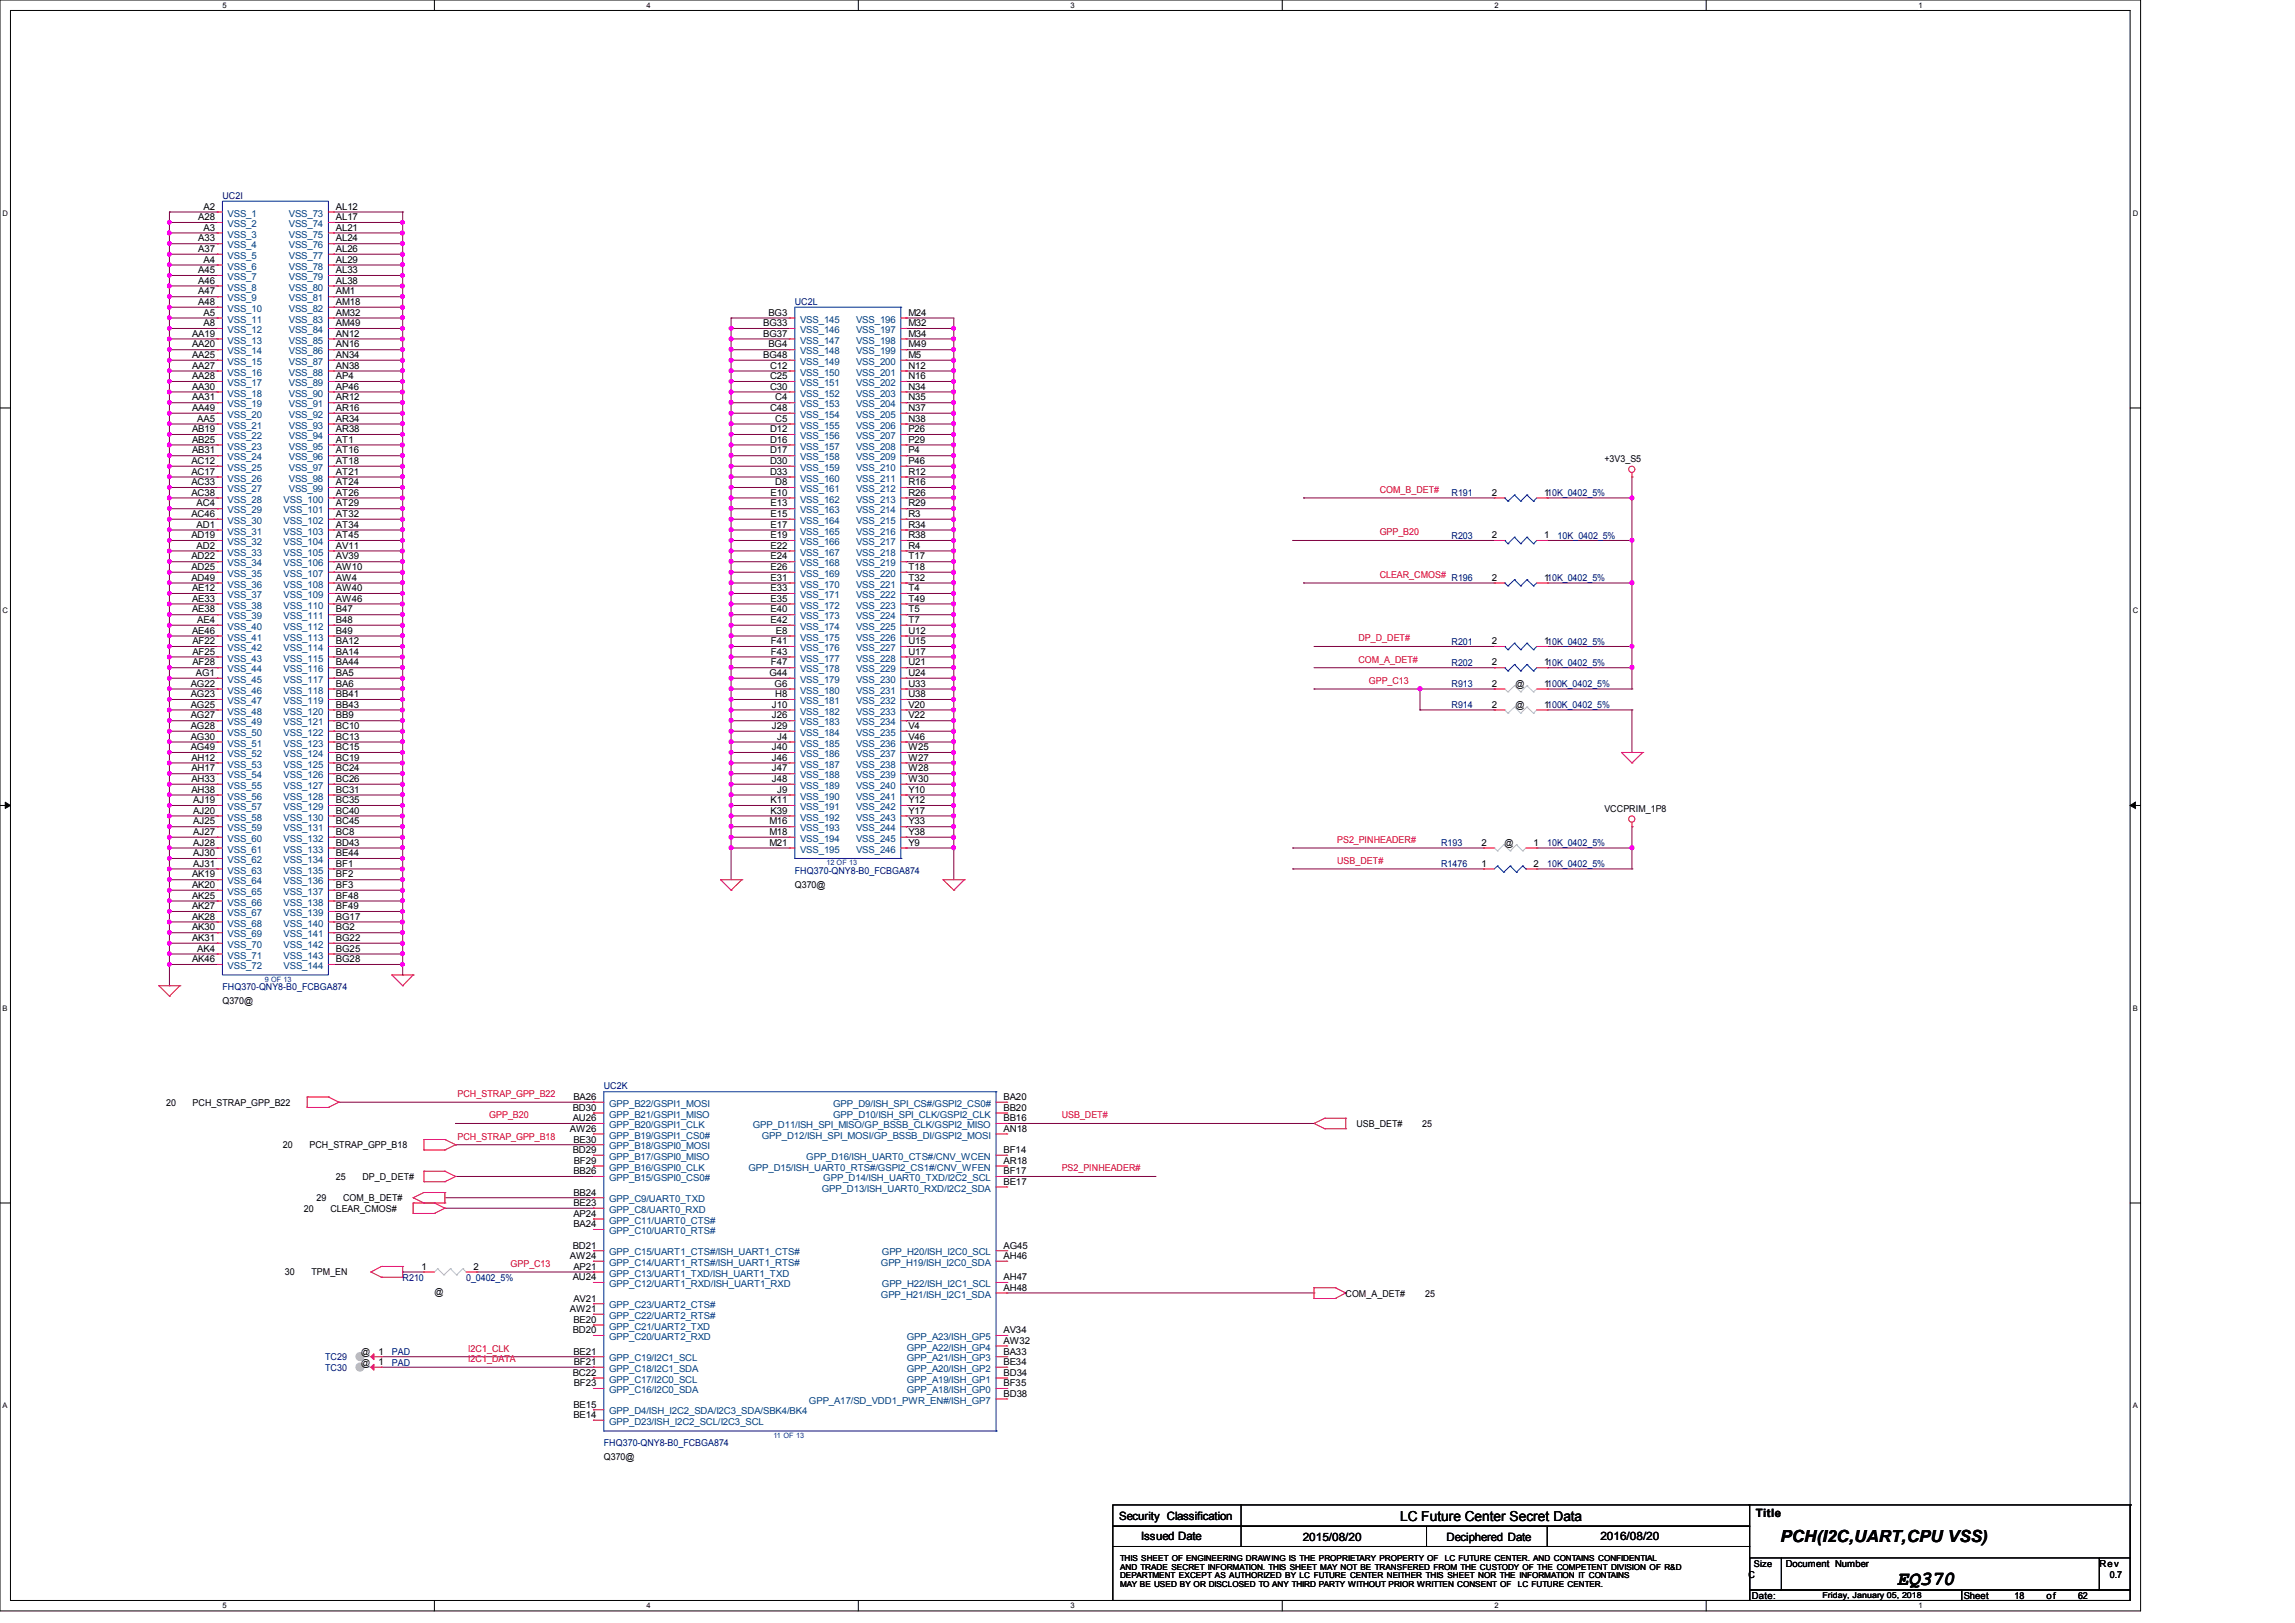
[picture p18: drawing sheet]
<svg xmlns="http://www.w3.org/2000/svg" width="297mm" height="210mm" viewBox="0 0 297 210" stroke-linecap="round" stroke-linejoin="round" font-family="sans-serif">
<defs><g id="words">
<text font-size="2.6" x="245.5" y="205.1">EQ370</text>
<text font-size="2.2" x="230.4" y="199.5">PCH(I2C,UART,CPU VSS)</text>
<text font-size="1.8" x="181.2" y="196.8">LC Future Center Secret Data</text>
<g font-size="1.5">
<text x="144.8" y="196.6">Security Classification</text>
<text x="227.2" y="196.3">Title</text>
<text x="147.7" y="199.3">Issued Date</text>
<text x="168.6" y="199.4">2015/08/20</text>
<text x="187.2" y="199.4">Deciphered Date</text>
<text x="207.1" y="199.3">2016/08/20</text>
</g>
<g font-size="1.2">
<text x="25.7" y="28.5">A28</text>
<text x="26.3" y="27.1">A2</text>
<text x="26.3" y="29.8">A3</text>
<text x="43.5" y="27.1">AL12</text>
<text x="43.5" y="28.5">AL17</text>
<text x="43.5" y="29.8">AL21</text>
<text x="25.7" y="31.2">A33</text>
<text x="25.7" y="32.6">A37</text>
<text x="25.7" y="35.3">A45</text>
<text x="26.3" y="34">A4</text>
<text x="43.5" y="31.2">AL24</text>
<text x="43.5" y="32.6">AL26</text>
<text x="43.5" y="34">AL29</text>
<text x="43.5" y="35.3">AL33</text>
<text x="25.7" y="39.5">A48</text>
<text x="25.7" y="36.7">A46</text>
<text x="25.7" y="38.1">A47</text>
<text x="26.3" y="40.9">A5</text>
<text x="43.5" y="36.7">AL38</text>
<text x="43.5" y="38.1">AM1</text>
<text x="43.5" y="39.5">AM18</text>
<text x="43.5" y="40.9">AM32</text>
<text x="99.4" y="40.9">BG3</text>
<text x="117.6" y="40.9">M24</text>
<text x="24.8" y="43.6">AA19</text>
<text x="24.8" y="45">AA20</text>
<text x="24.8" y="46.3">AA25</text>
<text x="24.8" y="47.7">AA27</text>
<text x="26.3" y="42.2">A8</text>
<text x="43.5" y="42.2">AM49</text>
<text x="43.5" y="43.6">AN12</text>
<text x="43.5" y="45">AN16</text>
<text x="43.5" y="46.3">AN34</text>
<text x="43.5" y="47.7">AN38</text>
<text x="98.8" y="43.6">BG37</text>
<text x="98.8" y="46.3">BG48</text>
<text x="98.8" y="42.2">BG33</text>
<text x="99.4" y="45">BG4</text>
<text x="99.6" y="47.7">C12</text>
<text x="117.6" y="42.2">M32</text>
<text x="117.6" y="43.6">M34</text>
<text x="117.6" y="45">M49</text>
<text x="117.6" y="46.3">M5</text>
<text x="117.6" y="47.7">N12</text>
<text x="24.8" y="51.8">AA31</text>
<text x="24.8" y="53.2">AA49</text>
<text x="24.8" y="49.1">AA28</text>
<text x="24.8" y="50.4">AA30</text>
<text x="43.5" y="50.4">AP46</text>
<text x="43.5" y="51.8">AR12</text>
<text x="43.5" y="53.2">AR16</text>
<text x="43.5" y="49.1">AP4</text>
<text x="99.6" y="49.1">C25</text>
<text x="99.6" y="50.4">C30</text>
<text x="99.6" y="53.2">C48</text>
<text x="100.3" y="51.8">C4</text>
<text x="117.6" y="49.1">N16</text>
<text x="117.6" y="50.4">N34</text>
<text x="117.6" y="51.8">N35</text>
<text x="117.6" y="53.2">N37</text>
<text x="24.8" y="55.9">AB19</text>
<text x="24.8" y="57.3">AB25</text>
<text x="24.8" y="58.7">AB31</text>
<text x="25.5" y="54.6">AA5</text>
<text x="43.5" y="54.6">AR34</text>
<text x="43.5" y="55.9">AR38</text>
<text x="43.5" y="57.3">AT1</text>
<text x="43.5" y="58.7">AT16</text>
<text x="99.6" y="58.7">D17</text>
<text x="99.6" y="55.9">D12</text>
<text x="99.6" y="57.3">D16</text>
<text x="100.3" y="54.6">C5</text>
<text x="117.6" y="54.6">N38</text>
<text x="117.6" y="55.9">P26</text>
<text x="117.6" y="57.3">P29</text>
<text x="117.6" y="58.7">P4</text>
<text x="207.6" y="59.8">+3V3_S5</text>
<text x="24.8" y="60">AC12</text>
<text x="24.8" y="61.4">AC17</text>
<text x="24.8" y="62.8">AC33</text>
<text x="24.8" y="64.1">AC38</text>
<text x="25.4" y="65.5">AC4</text>
<text x="43.5" y="60">AT18</text>
<text x="43.5" y="61.4">AT21</text>
<text x="43.5" y="62.8">AT24</text>
<text x="43.5" y="64.1">AT26</text>
<text x="43.5" y="65.5">AT29</text>
<text x="99.6" y="60">D30</text>
<text x="99.6" y="61.4">D33</text>
<text x="99.7" y="64.1">E10</text>
<text x="99.7" y="65.5">E13</text>
<text x="100.3" y="62.8">D8</text>
<text x="117.6" y="64.1">R26</text>
<text x="117.6" y="65.5">R29</text>
<text x="117.6" y="60">P46</text>
<text x="117.6" y="61.4">R12</text>
<text x="117.6" y="62.8">R16</text>
<text x="193.1" y="64.1">2</text>
<text x="199.8" y="64.1">110K_0402_5%</text>
<text x="24.8" y="66.9">AC46</text>
<text x="24.8" y="69.6">AD19</text>
<text x="25.4" y="68.3">AD1</text>
<text x="25.4" y="71">AD2</text>
<text x="43.5" y="68.3">AT34</text>
<text x="43.5" y="69.6">AT45</text>
<text x="43.5" y="71">AV11</text>
<text x="43.5" y="66.9">AT32</text>
<text x="99.7" y="66.9">E15</text>
<text x="99.7" y="68.3">E17</text>
<text x="99.7" y="69.6">E19</text>
<text x="99.7" y="71">E22</text>
<text x="117.6" y="66.9">R3</text>
<text x="117.6" y="68.3">R34</text>
<text x="117.6" y="69.6">R38</text>
<text x="117.6" y="71">R4</text>
<text x="193.1" y="69.6">2</text>
<text x="199.8" y="69.6">1</text>
<text x="24.8" y="72.4">AD22</text>
<text x="24.8" y="73.7">AD25</text>
<text x="24.8" y="75.1">AD49</text>
<text x="24.8" y="76.5">AE12</text>
<text x="24.8" y="77.9">AE33</text>
<text x="43.5" y="72.4">AV39</text>
<text x="43.5" y="73.7">AW10</text>
<text x="43.5" y="75.1">AW4</text>
<text x="43.5" y="76.5">AW40</text>
<text x="43.5" y="77.9">AW46</text>
<text x="99.7" y="73.7">E26</text>
<text x="99.7" y="75.1">E31</text>
<text x="99.7" y="76.5">E33</text>
<text x="99.7" y="77.9">E35</text>
<text x="99.7" y="72.4">E24</text>
<text x="117.6" y="72.4">T17</text>
<text x="117.6" y="73.7">T18</text>
<text x="117.6" y="75.1">T32</text>
<text x="117.6" y="76.5">T4</text>
<text x="117.6" y="77.9">T49</text>
<text x="193.1" y="75.1">2</text>
<text x="199.8" y="75.1">110K_0402_5%</text>
<text x="24.8" y="82">AE46</text>
<text x="24.8" y="79.2">AE38</text>
<text x="24.9" y="83.4">AF22</text>
<text x="25.5" y="80.6">AE4</text>
<text x="43.5" y="83.4">BA12</text>
<text x="43.5" y="79.2">B47</text>
<text x="43.5" y="80.6">B48</text>
<text x="43.5" y="82">B49</text>
<text x="99.7" y="79.2">E40</text>
<text x="99.7" y="80.6">E42</text>
<text x="99.8" y="83.4">F41</text>
<text x="100.4" y="82">E8</text>
<text x="117.6" y="79.2">T5</text>
<text x="117.6" y="80.6">T7</text>
<text x="117.6" y="82">U12</text>
<text x="117.6" y="83.4">U15</text>
<text x="193.1" y="83.4">2</text>
<text x="199.8" y="83.4">110K_0402_5%</text>
<text x="24.7" y="88.9">AG22</text>
<text x="24.9" y="84.7">AF25</text>
<text x="24.9" y="86.1">AF28</text>
<text x="25.4" y="87.5">AG1</text>
<text x="43.5" y="84.7">BA14</text>
<text x="43.5" y="86.1">BA44</text>
<text x="43.5" y="87.5">BA5</text>
<text x="43.5" y="88.9">BA6</text>
<text x="99.6" y="87.5">G44</text>
<text x="99.8" y="84.7">F43</text>
<text x="99.8" y="86.1">F47</text>
<text x="100.2" y="88.9">G6</text>
<text x="117.6" y="84.7">U17</text>
<text x="117.6" y="86.1">U21</text>
<text x="117.6" y="87.5">U24</text>
<text x="117.6" y="88.9">U33</text>
<text x="193.1" y="86.1">2</text>
<text x="193.1" y="88.9">2</text>
<text x="196.1" y="88.9">@</text>
<text x="199.8" y="86.1">110K_0402_5%</text>
<text x="199.8" y="88.9">1100K_0402_5%</text>
<text x="24.7" y="94.3">AG28</text>
<text x="24.7" y="95.7">AG30</text>
<text x="24.7" y="90.2">AG23</text>
<text x="24.7" y="91.6">AG25</text>
<text x="24.7" y="93">AG27</text>
<text x="43.5" y="90.2">BB41</text>
<text x="43.5" y="91.6">BB43</text>
<text x="43.5" y="93">BB9</text>
<text x="43.5" y="94.3">BC10</text>
<text x="43.5" y="95.7">BC13</text>
<text x="99.9" y="91.6">J10</text>
<text x="99.9" y="93">J26</text>
<text x="99.9" y="94.3">J29</text>
<text x="100.3" y="90.2">H8</text>
<text x="100.6" y="95.7">J4</text>
<text x="117.6" y="94.3">V4</text>
<text x="117.6" y="95.7">V46</text>
<text x="117.6" y="90.2">U38</text>
<text x="117.6" y="91.6">V20</text>
<text x="117.6" y="93">V22</text>
<text x="193.1" y="91.6">2</text>
<text x="196.1" y="91.7">@</text>
<text x="199.8" y="91.6">1100K_0402_5%</text>
<text x="24.7" y="97.1">AG49</text>
<text x="24.8" y="98.4">AH12</text>
<text x="24.8" y="99.8">AH17</text>
<text x="24.8" y="101.2">AH33</text>
<text x="43.5" y="98.4">BC19</text>
<text x="43.5" y="99.8">BC24</text>
<text x="43.5" y="101.2">BC26</text>
<text x="43.5" y="97.1">BC15</text>
<text x="99.9" y="97.1">J40</text>
<text x="99.9" y="98.4">J46</text>
<text x="99.9" y="99.8">J47</text>
<text x="99.9" y="101.2">J48</text>
<text x="117.6" y="97.1">W25</text>
<text x="117.6" y="98.4">W27</text>
<text x="117.6" y="99.8">W28</text>
<text x="117.6" y="101.2">W30</text>
<text x="24.8" y="102.6">AH38</text>
<text x="25" y="103.9">AJ19</text>
<text x="25" y="105.3">AJ20</text>
<text x="25" y="106.7">AJ25</text>
<text x="43.5" y="102.6">BC31</text>
<text x="43.5" y="103.9">BC35</text>
<text x="43.5" y="105.3">BC40</text>
<text x="43.5" y="106.7">BC45</text>
<text x="99.6" y="106.7">M16</text>
<text x="99.7" y="103.9">K11</text>
<text x="99.7" y="105.3">K39</text>
<text x="100.6" y="102.6">J9</text>
<text x="117.6" y="102.6">Y10</text>
<text x="117.6" y="103.9">Y12</text>
<text x="117.6" y="105.3">Y17</text>
<text x="117.6" y="106.7">Y33</text>
<text x="207.6" y="105.1">VCCPRIM_1P8</text>
<text x="24.8" y="113.5">AK19</text>
<text x="25" y="108">AJ27</text>
<text x="25" y="109.4">AJ28</text>
<text x="25" y="110.8">AJ30</text>
<text x="25" y="112.1">AJ31</text>
<text x="43.5" y="113.5">BF2</text>
<text x="43.5" y="108">BC8</text>
<text x="43.5" y="109.4">BD43</text>
<text x="43.5" y="110.8">BE44</text>
<text x="43.5" y="112.1">BF1</text>
<text x="99.6" y="108">M18</text>
<text x="99.6" y="109.4">M21</text>
<text x="117.6" y="109.4">Y9</text>
<text x="117.6" y="108">Y38</text>
<text x="191.7" y="112.1">1</text>
<text x="191.7" y="109.4">2</text>
<text x="194.7" y="109.5">@</text>
<text x="198.4" y="112.1">2</text>
<text x="198.4" y="109.4">1</text>
<text x="24.8" y="114.9">AK20</text>
<text x="24.8" y="116.3">AK25</text>
<text x="24.8" y="117.6">AK27</text>
<text x="24.8" y="119">AK28</text>
<text x="43.5" y="114.9">BF3</text>
<text x="43.5" y="116.3">BF48</text>
<text x="43.5" y="117.6">BF49</text>
<text x="43.5" y="119">BG17</text>
<text x="102.9" y="114.9">Q370@</text>
<text x="24.8" y="121.8">AK31</text>
<text x="24.8" y="124.5">AK46</text>
<text x="24.8" y="120.4">AK30</text>
<text x="25.5" y="123.1">AK4</text>
<text x="43.5" y="120.4">BG2</text>
<text x="43.5" y="121.8">BG22</text>
<text x="43.5" y="123.1">BG25</text>
<text x="43.5" y="124.5">BG28</text>
<text x="28.8" y="129.9">Q370@</text>
<text x="21.5" y="143.1">20</text>
<text x="24.9" y="143.1">PCH_STRAP_GPP_B22</text>
<text x="74.1" y="143.7">BD30</text>
<text x="74.2" y="142.3">BA26</text>
<text x="129.9" y="143.7">BB20</text>
<text x="129.9" y="142.3">BA20</text>
<text x="36.6" y="148.6">20</text>
<text x="40" y="148.6">PCH_STRAP_GPP_B18</text>
<text x="73.7" y="146.4">AW26</text>
<text x="74.1" y="149.2">BD29</text>
<text x="74.1" y="145.1">AU26</text>
<text x="74.2" y="147.8">BE30</text>
<text x="129.9" y="146.4">AN18</text>
<text x="129.9" y="145.1">BB16</text>
<text x="129.9" y="149.2">BF14</text>
<text x="175.5" y="145.8">USB_DET#</text>
<text x="184" y="145.8">25</text>
<text x="41" y="155.4">29</text>
<text x="43.5" y="152.7">25</text>
<text x="44.4" y="155.4">COM_B_DET#</text>
<text x="46.9" y="152.7">DP_D_DET#</text>
<text x="74.2" y="151.9">BB26</text>
<text x="74.2" y="154.7">BB24</text>
<text x="74.2" y="150.6">BF29</text>
<text x="129.9" y="151.9">BF17</text>
<text x="129.9" y="150.6">AR18</text>
<text x="129.9" y="153.3">BE17</text>
<text x="39.3" y="156.8">20</text>
<text x="42.8" y="156.8">CLEAR_CMOS#</text>
<text x="74.1" y="161.5">BD21</text>
<text x="74.2" y="156">BE23</text>
<text x="74.2" y="158.8">BA24</text>
<text x="74.2" y="157.4">AP24</text>
<text x="129.9" y="161.5">AG45</text>
<text x="36.9" y="165">30</text>
<text x="40.3" y="165">TPM_EN</text>
<text x="54.6" y="164.3">1</text>
<text x="56.2" y="167.5">@</text>
<text x="61.3" y="164.3">2</text>
<text x="73.7" y="162.9">AW24</text>
<text x="74.1" y="165.7">AU24</text>
<text x="74.2" y="164.3">AP21</text>
<text x="129.9" y="165.7">AH47</text>
<text x="129.9" y="162.9">AH46</text>
<text x="129.9" y="167">AH48</text>
<text x="174.1" y="167.8">COM_A_DET#</text>
<text x="184.4" y="167.8">25</text>
<text x="73.7" y="169.8">AW21</text>
<text x="74.1" y="172.5">BD20</text>
<text x="74.2" y="168.4">AV21</text>
<text x="74.2" y="171.2">BE20</text>
<text x="129.9" y="172.5">AV34</text>
<text x="129.9" y="173.9">AW32</text>
<text x="46.7" y="176.7">@</text>
<text x="46.7" y="175.3">@</text>
<text x="49" y="176.6">1</text>
<text x="49" y="175.3">1</text>
<text x="74.1" y="178">BC22</text>
<text x="74.2" y="175.3">BE21</text>
<text x="74.2" y="176.6">BF21</text>
<text x="74.2" y="179.4">BF23</text>
<text x="129.9" y="178">BD34</text>
<text x="129.9" y="175.3">BA33</text>
<text x="129.9" y="179.4">BF35</text>
<text x="129.9" y="176.6">BE34</text>
<text x="74.2" y="183.5">BE14</text>
<text x="74.2" y="182.1">BE15</text>
<text x="129.9" y="180.7">BD38</text>
<text x="78.1" y="188.9">Q370@</text>
<text x="227" y="202.7">Size</text>
<text x="231.1" y="202.7">Document Number</text>
<text x="271.7" y="202.7">Rev</text>
<text x="226.3" y="204.1">C</text>
<text x="226.7" y="206.9">Date:</text>
<text x="254.1" y="206.9">Sheet</text>
<text x="260.7" y="206.9">18</text>
<text x="264.8" y="206.9">of</text>
<text x="268.9" y="206.9">62</text>
<text x="273" y="204.1">0.7</text>
</g>
<g font-size="1.2" fill="#000080">
<text x="28.8" y="25.7">UC2I</text>
<text x="102.9" y="39.4">UC2L</text>
<text x="187.9" y="64.2">R191</text>
<text x="187.9" y="69.7">R203</text>
<text x="201.6" y="69.7">10K_0402_5%</text>
<text x="187.9" y="75.2">R196</text>
<text x="187.9" y="83.4">R201</text>
<text x="187.9" y="86.1">R202</text>
<text x="187.9" y="88.9">R913</text>
<text x="187.9" y="91.7">R914</text>
<text x="102.9" y="113">FHQ370-QNY8-B0_FCBGA874</text>
<text x="186.5" y="112.2">R1476</text>
<text x="186.5" y="109.5">R193</text>
<text x="200.2" y="112.2">10K_0402_5%</text>
<text x="200.2" y="109.5">10K_0402_5%</text>
<text x="28.8" y="128.1">FHQ370-QNY8-B0_FCBGA874</text>
<text x="78.1" y="140.9">UC2K</text>
<text x="52.1" y="165.7">R210</text>
<text x="60.3" y="165.7">0_0402_5%</text>
<text x="42.1" y="177.4">TC30</text>
<text x="42.1" y="176">TC29</text>
<text x="50.7" y="176.7">PAD</text>
<text x="50.7" y="175.3">PAD</text>
<text x="78.1" y="187.1">FHQ370-QNY8-B0_FCBGA874</text>
</g>
<g font-size="1.2" fill="#004080">
<text x="29.5" y="28">VSS_1</text>
<text x="29.5" y="29.4">VSS_2</text>
<text x="37.4" y="28">VSS_73</text>
<text x="37.4" y="29.4">VSS_74</text>
<text x="29.5" y="30.7">VSS_3</text>
<text x="29.5" y="32.1">VSS_4</text>
<text x="29.5" y="33.5">VSS_5</text>
<text x="29.5" y="34.9">VSS_6</text>
<text x="37.4" y="30.7">VSS_75</text>
<text x="37.4" y="32.1">VSS_76</text>
<text x="37.4" y="33.5">VSS_77</text>
<text x="37.4" y="34.9">VSS_78</text>
<text x="29.5" y="40.3">VSS_10</text>
<text x="29.5" y="41.7">VSS_11</text>
<text x="29.5" y="36.2">VSS_7</text>
<text x="29.5" y="37.6">VSS_8</text>
<text x="29.5" y="39">VSS_9</text>
<text x="37.4" y="37.6">VSS_80</text>
<text x="37.4" y="39">VSS_81</text>
<text x="37.4" y="40.3">VSS_82</text>
<text x="37.4" y="41.7">VSS_83</text>
<text x="37.4" y="36.2">VSS_79</text>
<text x="103.5" y="41.7">VSS_145</text>
<text x="110.8" y="41.7">VSS_196</text>
<text x="29.5" y="43.1">VSS_12</text>
<text x="29.5" y="44.5">VSS_13</text>
<text x="29.5" y="45.8">VSS_14</text>
<text x="29.5" y="47.2">VSS_15</text>
<text x="37.4" y="43.1">VSS_84</text>
<text x="37.4" y="44.5">VSS_85</text>
<text x="37.4" y="45.8">VSS_86</text>
<text x="37.4" y="47.2">VSS_87</text>
<text x="103.5" y="44.5">VSS_147</text>
<text x="103.5" y="45.8">VSS_148</text>
<text x="103.5" y="47.2">VSS_149</text>
<text x="103.5" y="43.1">VSS_146</text>
<text x="110.8" y="43.1">VSS_197</text>
<text x="110.8" y="44.5">VSS_198</text>
<text x="110.8" y="45.8">VSS_199</text>
<text x="110.8" y="47.2">VSS_200</text>
<text x="29.5" y="52.7">VSS_19</text>
<text x="29.5" y="48.6">VSS_16</text>
<text x="29.5" y="50">VSS_17</text>
<text x="29.5" y="51.3">VSS_18</text>
<text x="37.4" y="51.3">VSS_90</text>
<text x="37.4" y="52.7">VSS_91</text>
<text x="37.4" y="48.6">VSS_88</text>
<text x="37.4" y="50">VSS_89</text>
<text x="103.5" y="48.6">VSS_150</text>
<text x="103.5" y="50">VSS_151</text>
<text x="103.5" y="51.3">VSS_152</text>
<text x="103.5" y="52.7">VSS_153</text>
<text x="110.8" y="50">VSS_202</text>
<text x="110.8" y="51.3">VSS_203</text>
<text x="110.8" y="52.7">VSS_204</text>
<text x="110.8" y="48.6">VSS_201</text>
<text x="29.5" y="54.1">VSS_20</text>
<text x="29.5" y="55.5">VSS_21</text>
<text x="29.5" y="56.8">VSS_22</text>
<text x="29.5" y="58.2">VSS_23</text>
<text x="29.5" y="59.6">VSS_24</text>
<text x="37.4" y="54.1">VSS_92</text>
<text x="37.4" y="55.5">VSS_93</text>
<text x="37.4" y="56.8">VSS_94</text>
<text x="37.4" y="58.2">VSS_95</text>
<text x="37.4" y="59.6">VSS_96</text>
<text x="103.5" y="59.6">VSS_158</text>
<text x="103.5" y="54.1">VSS_154</text>
<text x="103.5" y="55.5">VSS_155</text>
<text x="103.5" y="56.8">VSS_156</text>
<text x="103.5" y="58.2">VSS_157</text>
<text x="110.8" y="54.1">VSS_205</text>
<text x="110.8" y="55.5">VSS_206</text>
<text x="110.8" y="56.8">VSS_207</text>
<text x="110.8" y="58.2">VSS_208</text>
<text x="110.8" y="59.6">VSS_209</text>
<text x="29.5" y="60.9">VSS_25</text>
<text x="29.5" y="62.3">VSS_26</text>
<text x="29.5" y="63.7">VSS_27</text>
<text x="29.5" y="65">VSS_28</text>
<text x="36.7" y="65">VSS_100</text>
<text x="37.4" y="60.9">VSS_97</text>
<text x="37.4" y="62.3">VSS_98</text>
<text x="37.4" y="63.7">VSS_99</text>
<text x="103.5" y="60.9">VSS_159</text>
<text x="103.5" y="62.3">VSS_160</text>
<text x="103.5" y="63.7">VSS_161</text>
<text x="103.5" y="65">VSS_162</text>
<text x="110.8" y="65">VSS_213</text>
<text x="110.8" y="60.9">VSS_210</text>
<text x="110.8" y="62.3">VSS_211</text>
<text x="110.8" y="63.7">VSS_212</text>
<text x="29.5" y="67.8">VSS_30</text>
<text x="29.5" y="69.2">VSS_31</text>
<text x="29.5" y="70.5">VSS_32</text>
<text x="29.5" y="71.9">VSS_33</text>
<text x="29.5" y="66.4">VSS_29</text>
<text x="36.7" y="69.2">VSS_103</text>
<text x="36.7" y="70.5">VSS_104</text>
<text x="36.7" y="71.9">VSS_105</text>
<text x="36.7" y="66.4">VSS_101</text>
<text x="36.7" y="67.8">VSS_102</text>
<text x="103.5" y="66.4">VSS_163</text>
<text x="103.5" y="67.8">VSS_164</text>
<text x="103.5" y="69.2">VSS_165</text>
<text x="103.5" y="70.5">VSS_166</text>
<text x="103.5" y="71.9">VSS_167</text>
<text x="110.8" y="66.4">VSS_214</text>
<text x="110.8" y="67.8">VSS_215</text>
<text x="110.8" y="69.2">VSS_216</text>
<text x="110.8" y="70.5">VSS_217</text>
<text x="110.8" y="71.9">VSS_218</text>
<text x="29.5" y="73.3">VSS_34</text>
<text x="29.5" y="74.6">VSS_35</text>
<text x="29.5" y="76">VSS_36</text>
<text x="29.5" y="77.4">VSS_37</text>
<text x="36.7" y="73.3">VSS_106</text>
<text x="36.7" y="74.6">VSS_107</text>
<text x="36.7" y="76">VSS_108</text>
<text x="36.7" y="77.4">VSS_109</text>
<text x="103.5" y="74.6">VSS_169</text>
<text x="103.5" y="76">VSS_170</text>
<text x="103.5" y="77.4">VSS_171</text>
<text x="103.5" y="73.3">VSS_168</text>
<text x="110.8" y="73.3">VSS_219</text>
<text x="110.8" y="74.6">VSS_220</text>
<text x="110.8" y="76">VSS_221</text>
<text x="110.8" y="77.4">VSS_222</text>
<text x="29.5" y="81.5">VSS_40</text>
<text x="29.5" y="82.9">VSS_41</text>
<text x="29.5" y="78.7">VSS_38</text>
<text x="29.5" y="80.1">VSS_39</text>
<text x="36.7" y="78.7">VSS_110</text>
<text x="36.7" y="80.1">VSS_111</text>
<text x="36.7" y="81.5">VSS_112</text>
<text x="36.7" y="82.9">VSS_113</text>
<text x="103.5" y="78.7">VSS_172</text>
<text x="103.5" y="80.1">VSS_173</text>
<text x="103.5" y="81.5">VSS_174</text>
<text x="103.5" y="82.9">VSS_175</text>
<text x="110.8" y="80.1">VSS_224</text>
<text x="110.8" y="81.5">VSS_225</text>
<text x="110.8" y="82.9">VSS_226</text>
<text x="110.8" y="78.7">VSS_223</text>
<text x="29.5" y="84.2">VSS_42</text>
<text x="29.5" y="85.6">VSS_43</text>
<text x="29.5" y="87">VSS_44</text>
<text x="29.5" y="88.3">VSS_45</text>
<text x="29.5" y="89.7">VSS_46</text>
<text x="36.7" y="84.2">VSS_114</text>
<text x="36.7" y="85.6">VSS_115</text>
<text x="36.7" y="87">VSS_116</text>
<text x="36.7" y="88.3">VSS_117</text>
<text x="36.7" y="89.7">VSS_118</text>
<text x="103.5" y="89.7">VSS_180</text>
<text x="103.5" y="84.2">VSS_176</text>
<text x="103.5" y="85.6">VSS_177</text>
<text x="103.5" y="87">VSS_178</text>
<text x="103.5" y="88.3">VSS_179</text>
<text x="110.8" y="84.2">VSS_227</text>
<text x="110.8" y="85.6">VSS_228</text>
<text x="110.8" y="87">VSS_229</text>
<text x="110.8" y="88.3">VSS_230</text>
<text x="110.8" y="89.7">VSS_231</text>
<text x="29.5" y="95.2">VSS_50</text>
<text x="29.5" y="91.1">VSS_47</text>
<text x="29.5" y="92.5">VSS_48</text>
<text x="29.5" y="93.9">VSS_49</text>
<text x="36.7" y="91.1">VSS_119</text>
<text x="36.7" y="92.5">VSS_120</text>
<text x="36.7" y="93.9">VSS_121</text>
<text x="36.7" y="95.2">VSS_122</text>
<text x="103.5" y="91.1">VSS_181</text>
<text x="103.5" y="92.5">VSS_182</text>
<text x="103.5" y="93.9">VSS_183</text>
<text x="103.5" y="95.2">VSS_184</text>
<text x="110.8" y="95.2">VSS_235</text>
<text x="110.8" y="91.1">VSS_232</text>
<text x="110.8" y="92.5">VSS_233</text>
<text x="110.8" y="93.9">VSS_234</text>
<text x="29.5" y="96.6">VSS_51</text>
<text x="29.5" y="98">VSS_52</text>
<text x="29.5" y="99.3">VSS_53</text>
<text x="29.5" y="100.7">VSS_54</text>
<text x="36.7" y="99.3">VSS_125</text>
<text x="36.7" y="100.7">VSS_126</text>
<text x="36.7" y="96.6">VSS_123</text>
<text x="36.7" y="98">VSS_124</text>
<text x="103.5" y="96.6">VSS_185</text>
<text x="103.5" y="98">VSS_186</text>
<text x="103.5" y="99.3">VSS_187</text>
<text x="103.5" y="100.7">VSS_188</text>
<text x="110.8" y="96.6">VSS_236</text>
<text x="110.8" y="98">VSS_237</text>
<text x="110.8" y="99.3">VSS_238</text>
<text x="110.8" y="100.7">VSS_239</text>
<text x="29.5" y="102.1">VSS_55</text>
<text x="29.5" y="103.5">VSS_56</text>
<text x="29.5" y="104.8">VSS_57</text>
<text x="29.5" y="106.2">VSS_58</text>
<text x="29.5" y="107.6">VSS_59</text>
<text x="36.7" y="102.1">VSS_127</text>
<text x="36.7" y="103.5">VSS_128</text>
<text x="36.7" y="104.8">VSS_129</text>
<text x="36.7" y="106.2">VSS_130</text>
<text x="36.7" y="107.6">VSS_131</text>
<text x="103.5" y="103.5">VSS_190</text>
<text x="103.5" y="104.8">VSS_191</text>
<text x="103.5" y="106.2">VSS_192</text>
<text x="103.5" y="107.6">VSS_193</text>
<text x="103.5" y="102.1">VSS_189</text>
<text x="110.8" y="102.1">VSS_240</text>
<text x="110.8" y="103.5">VSS_241</text>
<text x="110.8" y="104.8">VSS_242</text>
<text x="110.8" y="106.2">VSS_243</text>
<text x="110.8" y="107.6">VSS_244</text>
<text x="29.5" y="108.9">VSS_60</text>
<text x="29.5" y="110.3">VSS_61</text>
<text x="29.5" y="111.7">VSS_62</text>
<text x="29.5" y="113">VSS_63</text>
<text x="36.7" y="108.9">VSS_132</text>
<text x="36.7" y="110.3">VSS_133</text>
<text x="36.7" y="111.7">VSS_134</text>
<text x="36.7" y="113">VSS_135</text>
<text x="103.5" y="108.9">VSS_194</text>
<text x="103.5" y="110.3">VSS_195</text>
<text x="110.8" y="110.3">VSS_246</text>
<text x="110.8" y="108.9">VSS_245</text>
<text x="29.5" y="114.4">VSS_64</text>
<text x="29.5" y="115.8">VSS_65</text>
<text x="29.5" y="117.2">VSS_66</text>
<text x="29.5" y="118.5">VSS_67</text>
<text x="29.5" y="119.9">VSS_68</text>
<text x="36.7" y="114.4">VSS_136</text>
<text x="36.7" y="115.8">VSS_137</text>
<text x="36.7" y="117.2">VSS_138</text>
<text x="36.7" y="118.5">VSS_139</text>
<text x="36.7" y="119.9">VSS_140</text>
<text x="29.5" y="122.6">VSS_70</text>
<text x="29.5" y="124">VSS_71</text>
<text x="29.5" y="125.4">VSS_72</text>
<text x="29.5" y="121.3">VSS_69</text>
<text x="36.7" y="121.3">VSS_141</text>
<text x="36.7" y="122.6">VSS_142</text>
<text x="36.7" y="124">VSS_143</text>
<text x="36.7" y="125.4">VSS_144</text>
<text x="78.8" y="143.2">GPP_B22/GSPI1_MOSI</text>
<text x="107.8" y="143.2">GPP_D9/ISH_SPI_CS#/GSPI2_CS0#</text>
<text x="78.8" y="144.6">GPP_B21/GSPI1_MISO</text>
<text x="78.8" y="147.3">GPP_B19/GSPI1_CS0#</text>
<text x="78.8" y="148.7">GPP_B18/GSPI0_MOSI</text>
<text x="78.8" y="146">GPP_B20/GSPI1_CLK</text>
<text x="97.4" y="146">GPP_D11/ISH_SPI_MISO/GP_BSSB_CLK/GSPI2_MISO</text>
<text x="98.6" y="147.3">GPP_D12/ISH_SPI_MOSI/GP_BSSB_DI/GSPI2_MOSI</text>
<text x="107.8" y="144.6">GPP_D10/ISH_SPI_CLK/GSPI2_CLK</text>
<text x="78.8" y="150.1">GPP_B17/GSPI0_MISO</text>
<text x="78.8" y="151.5">GPP_B16/GSPI0_CLK</text>
<text x="78.8" y="152.8">GPP_B15/GSPI0_CS0#</text>
<text x="78.8" y="155.6">GPP_C9/UART0_TXD</text>
<text x="96.9" y="151.5">GPP_D15/ISH_UART0_RTS#/GSPI2_CS1#/CNV_WFEN</text>
<text x="104.3" y="150.1">GPP_D16/ISH_UART0_CTS#/CNV_WCEN</text>
<text x="106.3" y="154.2">GPP_D13/ISH_UART0_RXD/I2C2_SDA</text>
<text x="106.5" y="152.8">GPP_D14/ISH_UART0_TXD/I2C2_SCL</text>
<text x="78.8" y="156.9">GPP_C8/UART0_RXD</text>
<text x="78.8" y="159.7">GPP_C10/UART0_RTS#</text>
<text x="78.8" y="158.3">GPP_C11/UART0_CTS#</text>
<text x="78.8" y="165.2">GPP_C13/UART1_TXD/ISH_UART1_TXD</text>
<text x="78.8" y="166.5">GPP_C12/UART1_RXD/ISH_UART1_RXD</text>
<text x="78.8" y="162.4">GPP_C15/UART1_CTS#/ISH_UART1_CTS#</text>
<text x="78.8" y="163.8">GPP_C14/UART1_RTS#/ISH_UART1_RTS#</text>
<text x="114" y="163.8">GPP_H19/ISH_I2C0_SDA</text>
<text x="114" y="167.9">GPP_H21/ISH_I2C1_SDA</text>
<text x="114.1" y="162.4">GPP_H20/ISH_I2C0_SCL</text>
<text x="114.1" y="166.5">GPP_H22/ISH_I2C1_SCL</text>
<text x="78.8" y="170.6">GPP_C22/UART2_RTS#</text>
<text x="78.8" y="173.4">GPP_C20/UART2_RXD</text>
<text x="78.8" y="169.3">GPP_C23/UART2_CTS#</text>
<text x="78.8" y="172">GPP_C21/UART2_TXD</text>
<text x="117.3" y="173.4">GPP_A23/ISH_GP5</text>
<text x="78.8" y="177.5">GPP_C18/I2C1_SDA</text>
<text x="78.8" y="176.1">GPP_C19/I2C1_SCL</text>
<text x="78.8" y="178.9">GPP_C17/I2C0_SCL</text>
<text x="117.3" y="174.8">GPP_A22/ISH_GP4</text>
<text x="117.3" y="178.9">GPP_A19/ISH_GP1</text>
<text x="117.3" y="176.1">GPP_A21/ISH_GP3</text>
<text x="117.3" y="177.5">GPP_A20/ISH_GP2</text>
<text x="78.8" y="180.3">GPP_C16/I2C0_SDA</text>
<text x="78.8" y="184.4">GPP_D23/ISH_I2C2_SCL/I2C3_SCL</text>
<text x="78.8" y="183">GPP_D4/ISH_I2C2_SDA/I2C3_SDA/SBK4/BK4</text>
<text x="104.7" y="181.6">GPP_A17/SD_VDD1_PWR_EN#/ISH_GP7</text>
<text x="117.3" y="180.3">GPP_A18/ISH_GP0</text>
</g>
<g font-size="1.2" fill="#f00">
<text x="178.5" y="63.8">COM_B_DET#</text>
<text x="178.5" y="69.3">GPP_B20</text>
<text x="178.5" y="74.8">CLEAR_CMOS#</text>
<text x="175.8" y="83">DP_D_DET#</text>
<text x="175.8" y="85.7">COM_A_DET#</text>
<text x="177.1" y="88.5">GPP_C13</text>
<text x="173" y="109.1">PS2_PINHEADER#</text>
<text x="173" y="111.8">USB_DET#</text>
<text x="59.2" y="141.9">PCH_STRAP_GPP_B22</text>
<text x="59.2" y="147.4">PCH_STRAP_GPP_B18</text>
<text x="63.3" y="144.7">GPP_B20</text>
<text x="137.4" y="144.7">USB_DET#</text>
<text x="137.4" y="151.6">PS2_PINHEADER#</text>
<text x="66.1" y="163.9">GPP_C13</text>
<text x="60.6" y="174.9">I2C1_CLK</text>
<text x="60.6" y="176.2">I2C1_DATA</text>
</g>
<g font-size="1.1">
<text x="144.9" y="202">THIS SHEET OF ENGINEERING DRAWING IS THE PROPRIETARY PROPERTY OF</text>
<text x="144.9" y="203.1">AND TRADE SECRET INFORMATION. THIS SHEET MAY NOT BE TRANSFERED FROM THE CUSTODY OF THE COMPETENT DIVISION OF R&amp;D</text>
<text x="187" y="202">LC FUTURE CENTER. AND CONTAINS CONFIDENTIAL</text>
<text x="144.9" y="204.2">DEPARTMENT EXCEPT AS AUTHORIZED BY LC FUTURE CENTER NEITHER THIS SHEET NOR THE INFORMATION IT CONTAINS</text>
<text x="144.9" y="205.3">MAY BE USED BY OR DISCLOSED TO ANY THIRD PARTY WITHOUT PRIOR WRITTEN CONSENT OF</text>
<text x="196.4" y="205.3">LC FUTURE CENTER.</text>
<text x="235.9" y="206.7">Friday, January 05, 2018</text>
</g>
<g font-size="1">
<text x="28.8" y="1">5</text>
<text x="83.7" y="1">4</text>
<text x="138.5" y="1">3</text>
<text x="193.4" y="1">2</text>
<text x="248.3" y="1">1</text>
<text x=".3" y="27.9">D</text>
<text x="276" y="27.9">D</text>
<text x=".3" y="79.4">C</text>
<text x="276" y="79.4">C</text>
<text x=".3" y="130.8">B</text>
<text x="276" y="130.8">B</text>
<text x=".3" y="182.2">A</text>
<text x="276" y="182.2">A</text>
<text x="28.8" y="208.1">5</text>
<text x="83.7" y="208.1">4</text>
<text x="138.5" y="208.1">3</text>
<text x="193.4" y="208.1">2</text>
<text x="248.3" y="208.1">1</text>
</g>
<g font-size=".9" fill="#00f">
<text x="107" y="111.9">12 OF 13</text>
<text x="34.3" y="127">9 OF 13</text>
<text x="100.1" y="186">11 OF 13</text>
</g>
</g></defs>
<path d="M0 0h277v208.4h-277zM1.4 1.4h274.3v205.7h-274.3z" fill="none" stroke="#000" stroke-width=".13"/>
<g fill="#fff">
<path d="M28.8 .1h.5v1.1h-.5z"/>
<path d="M28.8 207.2h.5v1.1h-.5z"/>
</g>
<path d="M56.2 0v1.4M56.2 207.1v1.3" fill="none" stroke="#000" stroke-width=".13"/>
<g fill="#fff">
<path d="M83.7 .1h.5v1.1h-.5z"/>
<path d="M83.7 207.2h.5v1.1h-.5z"/>
</g>
<path d="M111.1 0v1.4M111.1 207.1v1.3" fill="none" stroke="#000" stroke-width=".13"/>
<g fill="#fff">
<path d="M138.5 .1h.6v1.1h-.6z"/>
<path d="M138.5 207.2h.6v1.1h-.6z"/>
</g>
<path d="M165.9 0v1.4M165.9 207.1v1.3" fill="none" stroke="#000" stroke-width=".13"/>
<g fill="#fff">
<path d="M193.4 .1h.5v1.1h-.5z"/>
<path d="M193.4 207.2h.5v1.1h-.5z"/>
</g>
<path d="M220.8 0v1.4M220.8 207.1v1.3" fill="none" stroke="#000" stroke-width=".13"/>
<g fill="#fff">
<path d="M248.2 .1h.6v1.1h-.6z"/>
<path d="M248.2 207.2h.6v1.1h-.6z"/>
<path d="M.3 27.1h.8v1.1h-.8z"/>
<path d="M276 27.1h.7v1.1h-.7z"/>
<path d="M.3 78.5h.8v1.1h-.8z"/>
<path d="M276 78.5h.7v1.1h-.7z"/>
</g>
<path d="M0 52.8h1.4M275.7 52.8h1.3" fill="none" stroke="#000" stroke-width=".13"/>
<g fill="#fff">
<path d="M.3 129.9h.7v1.1h-.7z"/>
<path d="M276 129.9h.6v1.1h-.6z"/>
</g>
<path d="M0 104.2h1.4M275.7 104.2h1.3" fill="none" stroke="#000" stroke-width=".13"/>
<path d="M.7 103.8l.7 .4-.7 .4zM275.7 104.2l.6-.4v.8z" fill="#000" stroke="#000" stroke-width=".13"/>
<g fill="#fff">
<path d="M.3 181.4h.7v1.1h-.7z"/>
<path d="M276 181.4h.6v1.1h-.6z"/>
</g>
<g fill="none" stroke="#000" stroke-width=".13">
<path d="M0 155.7h1.4M275.7 155.7h1.3M144 194.7h82.4v2.8h-82.4zM144 197.5h82.4v2.6h-82.4zM160.6 197.5h.1M160.6 194.7v5.4M184.6 197.5v2.6M200.2 197.5v2.6M226.3 194.7h49.4M275.7 194.7h.1M275.7 194.7v6.9M144 200.1h82.4v7h-82.4z"/>
<path d="M160.6 200.1h.1M184.6 200.1h.1M200.2 200.1h.1M226.4 201.6h4.1v4.1h-4.1zM226.4 205.7h27.5v1.4h-27.5zM230.5 201.6h41.2v4.1h-41.2zM253.9 205.7h21.8v1.4h-21.8zM271.7 201.6h4v4.1h-4z"/>
</g>
<g fill="none" stroke="#800040" stroke-width=".13">
<path d="M21.9 28.8h.1M21.9 27.4h.1M21.9 34.3h.1M21.9 32.9h.1M21.9 37h.1M21.9 31.5h.1M21.9 38.4h.1M21.9 39.7h.1M21.9 30.1h.1M21.9 35.6h.1M21.9 31.5h6.2M21.9 30.1h6.2"/>
<path d="M21.9 27.4v100.1M21.9 28.8h6.2M21.9 27.4h6.2M21.9 37h6.2M21.9 35.6h6.2M21.9 34.3h6.2M21.9 32.9h6.2M21.9 39.7h6.2M21.9 38.4h6.2M28.1 31.5h.1M28.1 30.1h.1M28.1 28.8h.1"/>
<path d="M28.1 27.4h.1M28.1 37h.1M28.1 35.6h.1M28.1 34.3h.1M28.1 32.9h.1M28.1 39.7h.1M28.1 38.4h.1M43.2 31.5h.1M43.2 30.1h.1M43.2 28.8h.1M43.2 27.4h.1M43.2 39.7h.1"/>
<path d="M43.2 38.4h.1M43.2 37h.1M43.2 35.6h.1M43.2 34.3h.1M43.2 32.9h.1M43.2 31.5h8.9M43.2 30.1h8.9M43.2 28.8h8.9M43.2 27.4h8.9M43.2 37h8.9M43.2 35.6h8.9M43.2 34.3h8.9"/>
<path d="M43.2 32.9h8.9M43.2 39.7h8.9M43.2 38.4h8.9M52.1 27.4h.1M52.1 32.9h.1M52.1 34.3h.1M52.1 35.6h.1M52.1 37h.1M52.1 38.4h.1M52.1 39.7h.1M52.1 28.8h.1M52.1 30.1h.1"/>
<path d="M52.1 31.5h.1M52.1 27.4v98.7M21.9 43.9h.1M21.9 45.3h.1M21.9 41.1h.1M21.9 42.5h.1M21.9 46.6h.1M21.9 56.2h.1M21.9 57.6h.1M21.9 52.1h.1M21.9 53.5h.1M21.9 54.9h.1"/>
<path d="M21.9 50.7h.1M21.9 49.4h.1M21.9 48h.1M21.9 59h.1M21.9 48h6.2M21.9 46.6h6.2M21.9 45.3h6.2M21.9 43.9h6.2M21.9 42.5h6.2M21.9 41.1h6.2M21.9 49.4h6.2M21.9 59h6.2"/>
<path d="M21.9 57.6h6.2M21.9 56.2h6.2M21.9 54.9h6.2M21.9 53.5h6.2M21.9 52.1h6.2M21.9 50.7h6.2M28.1 48h.1M28.1 46.6h.1M28.1 45.3h.1M28.1 43.9h.1M28.1 42.5h.1M28.1 41.1h.1"/>
<path d="M28.1 49.4h.1M28.1 59h.1M28.1 57.6h.1M28.1 56.2h.1M28.1 54.9h.1M28.1 53.5h.1M28.1 52.1h.1M28.1 50.7h.1M43.2 42.5h.1M43.2 41.1h.1M43.2 48h.1M43.2 46.6h.1"/>
<path d="M43.2 45.3h.1M43.2 43.9h.1M43.2 53.5h.1M43.2 52.1h.1M43.2 50.7h.1M43.2 49.4h.1M43.2 59h.1M43.2 57.6h.1M43.2 56.2h.1M43.2 54.9h.1M43.2 48h8.9M43.2 46.6h8.9"/>
<path d="M43.2 45.3h8.9M43.2 43.9h8.9M43.2 42.5h8.9M43.2 41.1h8.9M43.2 49.4h8.9M43.2 59h8.9M43.2 57.6h8.9M43.2 56.2h8.9M43.2 54.9h8.9M43.2 53.5h8.9M43.2 52.1h8.9M43.2 50.7h8.9"/>
<path d="M52.1 45.3h.1M52.1 46.6h.1M52.1 48h.1M52.1 43.9h.1M52.1 41.1h.1M52.1 59h.1M52.1 56.2h.1M52.1 50.7h.1M52.1 52.1h.1M52.1 54.9h.1M52.1 49.4h.1M52.1 53.5h.1"/>
<path d="M52.1 57.6h.1M52.1 42.5h.1M94.6 43.9h.1M94.6 45.3h.1M94.6 50.7h.1M94.6 52.1h.1M94.6 48h.1M94.6 49.4h.1M94.6 41.1h.1M94.6 42.5h.1M94.6 57.6h.1M94.6 59h.1"/>
<path d="M94.6 46.6h.1M94.6 54.9h.1M94.6 53.5h.1M94.6 56.2h.1M94.6 41.1v72.7M94.6 48h7.5M94.6 46.6h7.5M94.6 45.3h7.5M94.6 43.9h7.5M94.6 42.5h7.5M94.6 41.1h7.5M94.6 49.4h7.5"/>
<path d="M94.6 59h7.5M94.6 57.6h7.5M94.6 56.2h7.5M94.6 54.9h7.5M94.6 53.5h7.5M94.6 52.1h7.5M94.6 50.7h7.5M117.3 45.3h.1M117.3 43.9h.1M117.3 42.5h.1M117.3 41.1h.1M117.3 56.2h.1"/>
<path d="M117.3 54.9h.1M117.3 53.5h.1M117.3 52.1h.1M117.3 50.7h.1M117.3 49.4h.1M117.3 48h.1M117.3 46.6h.1M117.3 59h.1M117.3 57.6h.1M117.3 48h6.1M117.3 46.6h6.1M117.3 45.3h6.1"/>
<path d="M117.3 43.9h6.1M117.3 42.5h6.1M117.3 41.1h6.1v72.7M117.3 49.4h6.1M117.3 59h6.1M117.3 57.6h6.1M117.3 56.2h6.1M117.3 54.9h6.1M117.3 53.5h6.1M117.3 52.1h6.1M117.3 50.7h6.1M123.4 42.5h.1"/>
<path d="M123.4 48h.1M123.4 49.4h.1M123.4 50.7h.1M123.4 52.1h.1M123.4 53.5h.1M123.4 54.9h.1M123.4 59h.1M123.4 56.2h.1M123.4 43.9h.1M123.4 45.3h.1M123.4 46.6h.1M123.4 57.6h.1"/>
<path d="M21.9 68.6h.1M21.9 65.8h.1M21.9 67.2h.1M21.9 63.1h.1M21.9 64.4h.1M21.9 61.7h.1M21.9 60.3h.1M21.9 74h.1M21.9 78.1h.1M21.9 71.3h.1M21.9 72.7h.1M21.9 69.9h.1"/>
<path d="M21.9 79.5h.1M21.9 75.4h.1M21.9 76.8h.1M21.9 60.3h6.2M21.9 69.9h6.2M21.9 68.6h6.2M21.9 67.2h6.2M21.9 65.8h6.2M21.9 64.4h6.2M21.9 63.1h6.2M21.9 61.7h6.2M21.9 75.4h6.2"/>
<path d="M21.9 74h6.2M21.9 72.7h6.2M21.9 71.3h6.2M21.9 79.5h6.2M21.9 78.1h6.2M21.9 76.8h6.2M28.1 60.3h.1M28.1 69.9h.1M28.1 68.6h.1M28.1 67.2h.1M28.1 65.8h.1M28.1 64.4h.1"/>
<path d="M28.1 63.1h.1M28.1 61.7h.1M28.1 75.4h.1M28.1 74h.1M28.1 72.7h.1M28.1 71.3h.1M28.1 79.5h.1M28.1 78.1h.1M28.1 76.8h.1M43.2 64.4h.1M43.2 63.1h.1M43.2 61.7h.1"/>
<path d="M43.2 60.3h.1M43.2 69.9h.1M43.2 68.6h.1M43.2 67.2h.1M43.2 65.8h.1M43.2 75.4h.1M43.2 74h.1M43.2 72.7h.1M43.2 71.3h.1M43.2 79.5h.1M43.2 78.1h.1M43.2 76.8h.1"/>
<path d="M43.2 60.3h8.9M43.2 69.9h8.9M43.2 68.6h8.9M43.2 67.2h8.9M43.2 65.8h8.9M43.2 64.4h8.9M43.2 63.1h8.9M43.2 61.7h8.9M43.2 75.4h8.9M43.2 74h8.9M43.2 72.7h8.9M43.2 71.3h8.9"/>
<path d="M43.2 79.5h8.9M43.2 78.1h8.9M43.2 76.8h8.9M52.1 64.4h.1M52.1 65.8h.1M52.1 67.2h.1M52.1 68.6h.1M52.1 69.9h.1M52.1 60.3h.1M52.1 61.7h.1M52.1 63.1h.1M52.1 72.7h.1"/>
<path d="M52.1 74h.1M52.1 71.3h.1M52.1 75.4h.1M52.1 76.8h.1M52.1 78.1h.1M52.1 79.5h.1M94.6 60.3h.1M94.6 61.7h.1M94.6 74h.1M94.6 63.1h.1M94.6 64.4h.1M94.6 65.8h.1"/>
<path d="M94.6 67.2h.1M94.6 68.6h.1M94.6 69.9h.1M94.6 71.3h.1M94.6 72.7h.1M94.6 75.4h.1M94.6 76.8h.1M94.6 78.1h.1M94.6 79.5h.1M94.6 60.3h7.5M94.6 69.9h7.5M94.6 68.6h7.5"/>
<path d="M94.6 67.2h7.5M94.6 65.8h7.5M94.6 64.4h7.5M94.6 63.1h7.5M94.6 61.7h7.5M94.6 75.4h7.5M94.6 74h7.5M94.6 72.7h7.5M94.6 71.3h7.5M94.6 79.5h7.5M94.6 78.1h7.5M94.6 76.8h7.5"/>
<path d="M117.3 61.7h.1M117.3 60.3h.1M117.3 67.2h.1M117.3 65.8h.1M117.3 64.4h.1M117.3 63.1h.1M117.3 78.1h.1M117.3 76.8h.1M117.3 75.4h.1M117.3 74h.1M117.3 72.7h.1M117.3 71.3h.1"/>
<path d="M117.3 69.9h.1M117.3 68.6h.1M117.3 79.5h.1M117.3 60.3h6.1M117.3 69.9h6.1M117.3 68.6h6.1M117.3 67.2h6.1M117.3 65.8h6.1M117.3 64.4h6.1M117.3 63.1h6.1M117.3 61.7h6.1M117.3 75.4h6.1"/>
<path d="M117.3 74h6.1M117.3 72.7h6.1M117.3 71.3h6.1M117.3 79.5h6.1M117.3 78.1h6.1M117.3 76.8h6.1M123.4 60.3h.1M123.4 61.7h.1M123.4 63.1h.1M123.4 74h.1M123.4 79.5h.1M123.4 71.3h.1"/>
<path d="M123.4 65.8h.1M123.4 67.2h.1M123.4 69.9h.1M123.4 75.4h.1M123.4 76.8h.1M123.4 78.1h.1M123.4 64.4h.1M123.4 68.6h.1M123.4 72.7h.1M167.3 69.9h.1M167.3 69.9h26.1M168.7 64.4h.1"/>
<path d="M168.7 75.4h.1M168.7 64.4h24.7M168.7 75.4h24.7M200.2 64.4h.1M200.2 69.9h.1M200.2 75.4h11M200.2 69.9h11M200.2 64.4h11M211.2 69.9h.1M211.2 61.7h.1M211.2 75.4h.1M211.2 61.7v27.5"/>
<path d="M21.9 87.8h.1M21.9 85h.1M21.9 82.3h.1M21.9 83.6h.1M21.9 80.9h.1M21.9 89.2h.1M21.9 86.4h.1M21.9 90.5h.1M21.9 96h.1M21.9 94.6h.1M21.9 97.4h.1M21.9 91.9h.1"/>
<path d="M21.9 93.3h.1M21.9 98.7h.1M21.9 86.4h6.2M21.9 85h6.2M21.9 83.6h6.2M21.9 82.3h6.2M21.9 80.9h6.2M21.9 90.5h6.2M21.9 89.2h6.2M21.9 87.8h6.2M21.9 91.9h6.2M21.9 93.3h6.2"/>
<path d="M21.9 94.6h6.2M21.9 96h6.2M21.9 97.4h6.2M21.9 98.7h6.2M28.1 86.4h.1M28.1 85h.1M28.1 83.6h.1M28.1 82.3h.1M28.1 80.9h.1M28.1 90.5h.1M28.1 89.2h.1M28.1 87.8h.1"/>
<path d="M28.1 91.9h.1M28.1 93.3h.1M28.1 94.6h.1M28.1 96h.1M28.1 97.4h.1M28.1 98.7h.1M43.2 86.4h.1M43.2 85h.1M43.2 83.6h.1M43.2 82.3h.1M43.2 80.9h.1M43.2 87.8h.1"/>
<path d="M43.2 89.2h.1M43.2 93.3h.1M43.2 94.6h.1M43.2 96h.1M43.2 97.4h.1M43.2 98.7h.1M43.2 90.5h.1M43.2 91.9h.1M43.2 86.4h8.9M43.2 85h8.9M43.2 83.6h8.9M43.2 82.3h8.9"/>
<path d="M43.2 80.9h8.9M43.2 90.5h8.9M43.2 89.2h8.9M43.2 87.8h8.9M43.2 91.9h8.9M43.2 93.3h8.9M43.2 94.6h8.9M43.2 96h8.9M43.2 97.4h8.9M43.2 98.7h8.9M52.1 86.4h.1M52.1 80.9h.1"/>
<path d="M52.1 82.3h.1M52.1 83.6h.1M52.1 85h.1M52.1 87.8h.1M52.1 97.4h.1M52.1 96h.1M52.1 94.6h.1M52.1 93.3h.1M52.1 91.9h.1M52.1 90.5h.1M52.1 89.2h.1M52.1 98.7h.1"/>
<path d="M94.6 83.6h.1M94.6 80.9h.1M94.6 82.3h.1M94.6 87.8h.1M94.6 89.2h.1M94.6 93.3h.1M94.6 94.6h.1M94.6 96h.1M94.6 97.4h.1M94.6 98.7h.1M94.6 85h.1M94.6 86.4h.1"/>
<path d="M94.6 90.5h.1M94.6 91.9h.1M94.6 86.4h7.5M94.6 85h7.5M94.6 83.6h7.5M94.6 82.3h7.5M94.6 80.9h7.5M94.6 90.5h7.5M94.6 89.2h7.5M94.6 87.8h7.5M94.6 91.9h7.5M94.6 93.3h7.5"/>
<path d="M94.6 94.6h7.5M94.6 96h7.5M94.6 97.4h7.5M94.6 98.7h7.5M117.3 83.6h.1M117.3 82.3h.1M117.3 80.9h.1M117.3 89.2h.1M117.3 87.8h.1M117.3 86.4h.1M117.3 85h.1M117.3 98.7h.1"/>
<path d="M117.3 97.4h.1M117.3 96h.1M117.3 94.6h.1M117.3 93.3h.1M117.3 91.9h.1M117.3 90.5h.1M117.3 86.4h6.1M117.3 85h6.1M117.3 83.6h6.1M117.3 82.3h6.1M117.3 80.9h6.1M117.3 90.5h6.1"/>
<path d="M117.3 89.2h6.1M117.3 87.8h6.1M117.3 91.9h6.1M117.3 93.3h6.1M117.3 94.6h6.1M117.3 96h6.1M117.3 97.4h6.1M117.3 98.7h6.1M123.4 80.9h.1M123.4 82.3h.1M123.4 83.6h.1M123.4 85h.1"/>
<path d="M123.4 96h.1M123.4 97.4h.1M123.4 98.7h.1M123.4 87.8h.1M123.4 89.2h.1M123.4 86.4h.1M123.4 90.5h.1M123.4 91.9h.1M123.4 93.3h.1M123.4 94.6h.1M170 89.2h.1M170 86.4h23.4"/>
<path d="M170 83.6h23.4M170 89.2h23.4M183.8 91.9h.1M183.8 91.9h9.6M183.8 89.2v2.7M193.4 83.6h.1M193.4 86.4h.1M193.4 91.9h.1M193.4 89.2h.1M200.2 86.4h.1M200.2 83.6h11M200.2 89.2h11"/>
<path d="M200.2 91.9h11M200.2 86.4h11M211.2 83.6h.1M211.2 86.4h.1M211.2 89.2h.1M211.2 97.4h.1M211.2 91.9h.1M211.2 91.9v5.5M21.9 100.1h.1M21.9 105.6h.1M21.9 112.4h.1M21.9 111.1h.1"/>
<path d="M21.9 101.5h.1M21.9 104.2h.1M21.9 102.9h.1M21.9 109.7h.1M21.9 107h.1M21.9 108.3h.1M21.9 116.6h.1M21.9 115.2h.1M21.9 117.9h.1M21.9 113.8h.1M21.9 100.1h6.2M21.9 101.5h6.2"/>
<path d="M21.9 105.6h6.2M21.9 107h6.2M21.9 108.3h6.2M21.9 109.7h6.2M21.9 111.1h6.2M21.9 112.4h6.2M21.9 113.8h6.2M21.9 102.9h6.2M21.9 104.2h6.2M21.9 117.9h6.2M21.9 119.3h6.2M21.9 115.2h6.2"/>
<path d="M21.9 116.6h6.2M28.1 100.1h.1M28.1 101.5h.1M28.1 105.6h.1M28.1 107h.1M28.1 108.3h.1M28.1 109.7h.1M28.1 111.1h.1M28.1 112.4h.1M28.1 113.8h.1M28.1 102.9h.1M28.1 104.2h.1"/>
<path d="M28.1 117.9h.1M28.1 119.3h.1M28.1 115.2h.1M28.1 116.6h.1M43.2 100.1h.1M43.2 101.5h.1M43.2 102.9h.1M43.2 116.6h.1M43.2 117.9h.1M43.2 119.3h.1M43.2 104.2h.1M43.2 105.6h.1"/>
<path d="M43.2 107h.1M43.2 108.3h.1M43.2 109.7h.1M43.2 111.1h.1M43.2 112.4h.1M43.2 113.8h.1M43.2 115.2h.1M43.2 100.1h8.9M43.2 101.5h8.9M43.2 105.6h8.9M43.2 107h8.9M43.2 108.3h8.9"/>
<path d="M43.2 109.7h8.9M43.2 111.1h8.9M43.2 112.4h8.9M43.2 113.8h8.9M43.2 102.9h8.9M43.2 104.2h8.9M43.2 117.9h8.9M43.2 119.3h8.9M43.2 115.2h8.9M43.2 116.6h8.9M52.1 101.5h.1M52.1 100.1h.1"/>
<path d="M52.1 102.9h.1M52.1 113.8h.1M52.1 119.3h.1M52.1 108.3h.1M52.1 104.2h.1M52.1 117.9h.1M52.1 107h.1M52.1 105.6h.1M52.1 116.6h.1M52.1 115.2h.1M52.1 112.4h.1M52.1 111.1h.1"/>
<path d="M52.1 109.7h.1M94.6 100.1h.1M94.6 104.2h.1M94.6 102.9h.1M94.6 101.5h.1M94.6 107h.1M94.6 105.6h.1M94.6 109.7h.1M94.6 108.3h.1M94.6 100.1h7.5M94.6 101.5h7.5M94.6 105.6h7.5"/>
<path d="M94.6 107h7.5M94.6 108.3h7.5M94.6 109.7h7.5M94.6 102.9h7.5M94.6 104.2h7.5M117.3 100.1h.1M117.3 101.5h.1M117.3 102.9h.1M117.3 107h.1M117.3 108.3h.1M117.3 109.7h.1M117.3 104.2h.1"/>
<path d="M117.3 105.6h.1M117.3 100.1h6.1M117.3 101.5h6.1M117.3 105.6h6.1M117.3 107h6.1M117.3 108.3h6.1M117.3 109.7h6.1M117.3 102.9h6.1M117.3 104.2h6.1M123.4 101.5h.1M123.4 100.1h.1M123.4 109.7h.1"/>
<path d="M123.4 102.9h.1M123.4 108.3h.1M123.4 107h.1M123.4 105.6h.1M123.4 104.2h.1M167.3 109.7h.1M167.3 112.4h.1M167.3 109.7h24.7M167.3 112.4h24.7M198.9 109.7h.1M198.9 112.4h12.3M198.9 109.7h12.3"/>
<path d="M211.2 107h.1M211.2 112.4h.1M211.2 109.7h.1M211.2 107v5.4M21.9 120.7h.1M21.9 122h.1M21.9 123.4h.1M21.9 124.8h.1M21.9 127.5h.1M21.9 120.7h6.2M21.9 122h6.2M21.9 123.4h6.2"/>
<path d="M21.9 124.8h6.2M28.1 120.7h.1M28.1 122h.1M28.1 123.4h.1M28.1 124.8h.1M43.2 120.7h.1M43.2 122h8.9M43.2 123.4h8.9M43.2 124.8h8.9M43.2 120.7h8.9M52.1 122h.1M52.1 123.4h.1"/>
<path d="M52.1 124.8h.1M52.1 126.1h.1M43.9 142.6h32.9M57.6 155h19.2M57.6 156.3h19.2M59 145.4h.1M59 148.1h.1M59 152.2h.1M59 145.4h17.8M59 148.1h17.8M59 152.2h17.8M76.8 155h.1"/>
<path d="M76.8 156.3h.1M76.8 142.6h.1M130.3 145.4h39.7M130.3 152.2h19.2M149.5 152.2h.1M170 145.4h.1M49.4 175.5h27.4M49.4 176.9h27.4M52.1 164.6h.1M52.1 164.6h2.8M61.7 164.6h15.1M76.8 164.6h.1"/>
<path d="M76.8 175.5h.1M76.8 176.9h.1M130.3 167.3h39.7M170 167.3h.1"/>
</g>
<g fill="#f0f" stroke="#f0f" stroke-width=".13">
<circle cx="21.9" cy="31.5" r=".24"/>
<circle cx="21.9" cy="30.1" r=".24"/>
<circle cx="21.9" cy="28.8" r=".23"/>
<circle cx="21.9" cy="34.2" r=".24"/>
<circle cx="21.9" cy="32.9" r=".24"/>
<circle cx="21.9" cy="46.6" r=".24"/>
<circle cx="21.9" cy="38.3" r=".24"/>
<circle cx="21.9" cy="43.8" r=".24"/>
<circle cx="21.9" cy="45.2" r=".24"/>
<circle cx="21.9" cy="41.1" r=".24"/>
<circle cx="21.9" cy="39.7" r=".24"/>
<circle cx="21.9" cy="42.5" r=".23"/>
<circle cx="21.9" cy="37" r=".24"/>
<circle cx="21.9" cy="35.6" r=".23"/>
<circle cx="21.9" cy="50.7" r=".24"/>
<circle cx="21.9" cy="69.9" r=".23"/>
<circle cx="21.9" cy="68.5" r=".24"/>
<circle cx="21.9" cy="63.1" r=".23"/>
<circle cx="21.9" cy="57.6" r=".24"/>
<circle cx="21.9" cy="56.2" r=".23"/>
<circle cx="21.9" cy="58.9" r=".24"/>
<circle cx="21.9" cy="53.5" r=".24"/>
<circle cx="21.9" cy="52.1" r=".24"/>
<circle cx="21.9" cy="54.8" r=".24"/>
<circle cx="21.9" cy="49.3" r=".23"/>
<circle cx="21.9" cy="48" r=".24"/>
<circle cx="21.9" cy="67.2" r=".24"/>
<circle cx="21.9" cy="65.8" r=".24"/>
<circle cx="21.9" cy="64.4" r=".24"/>
<circle cx="21.9" cy="61.7" r=".24"/>
<circle cx="21.9" cy="60.3" r=".24"/>
<circle cx="21.9" cy="82.2" r=".24"/>
<circle cx="21.9" cy="80.9" r=".24"/>
<circle cx="21.9" cy="74" r=".24"/>
<circle cx="21.9" cy="79.5" r=".24"/>
<circle cx="21.9" cy="78.1" r=".24"/>
<circle cx="21.9" cy="72.6" r=".24"/>
<circle cx="21.9" cy="71.3" r=".24"/>
<circle cx="21.9" cy="87.7" r=".24"/>
<circle cx="21.9" cy="86.3" r=".24"/>
<circle cx="21.9" cy="85" r=".24"/>
<circle cx="21.9" cy="83.6" r=".23"/>
<circle cx="21.9" cy="76.8" r=".23"/>
<circle cx="21.9" cy="75.4" r=".24"/>
<circle cx="21.9" cy="90.5" r=".23"/>
<circle cx="21.9" cy="89.1" r=".24"/>
<circle cx="21.9" cy="100.1" r=".24"/>
<circle cx="21.9" cy="97.3" r=".23"/>
<circle cx="21.9" cy="96" r=".24"/>
<circle cx="21.9" cy="109.7" r=".24"/>
<circle cx="21.9" cy="111.1" r=".23"/>
<circle cx="21.9" cy="112.4" r=".24"/>
<circle cx="21.9" cy="113.8" r=".24"/>
<circle cx="21.9" cy="102.8" r=".24"/>
<circle cx="21.9" cy="101.5" r=".24"/>
<circle cx="21.9" cy="105.6" r=".24"/>
<circle cx="21.9" cy="104.2" r=".23"/>
<circle cx="21.9" cy="93.2" r=".24"/>
<circle cx="21.9" cy="91.8" r=".24"/>
<circle cx="21.9" cy="94.6" r=".24"/>
<circle cx="21.9" cy="108.3" r=".24"/>
<circle cx="21.9" cy="106.9" r=".24"/>
<circle cx="21.9" cy="98.7" r=".24"/>
<circle cx="21.9" cy="116.5" r=".24"/>
<circle cx="21.9" cy="119.3" r=".24"/>
<circle cx="21.9" cy="117.9" r=".23"/>
<circle cx="21.9" cy="115.2" r=".24"/>
<circle cx="21.9" cy="120.6" r=".24"/>
<circle cx="21.9" cy="122" r=".24"/>
<circle cx="21.9" cy="123.4" r=".24"/>
<circle cx="21.9" cy="124.8" r=".23"/>
<circle cx="52.1" cy="38.4" r=".25"/>
<circle cx="52.1" cy="37" r=".25"/>
<circle cx="52.1" cy="48" r=".25"/>
<circle cx="52.1" cy="46.6" r=".25"/>
<circle cx="52.1" cy="45.2" r=".25"/>
<circle cx="52.1" cy="43.9" r=".25"/>
<circle cx="52.1" cy="32.9" r=".25"/>
<circle cx="52.1" cy="35.6" r=".24"/>
<circle cx="52.1" cy="34.2" r=".25"/>
<circle cx="52.1" cy="41.1" r=".25"/>
<circle cx="52.1" cy="39.7" r=".25"/>
<circle cx="52.1" cy="50.7" r=".25"/>
<circle cx="52.1" cy="49.3" r=".24"/>
<circle cx="52.1" cy="42.5" r=".24"/>
<circle cx="52.1" cy="30.1" r=".25"/>
<circle cx="52.1" cy="28.8" r=".24"/>
<circle cx="52.1" cy="31.5" r=".25"/>
<circle cx="52.1" cy="60.3" r=".25"/>
<circle cx="52.1" cy="58.9" r=".25"/>
<circle cx="52.1" cy="54.8" r=".25"/>
<circle cx="52.1" cy="64.4" r=".25"/>
<circle cx="52.1" cy="67.2" r=".25"/>
<circle cx="52.1" cy="65.8" r=".25"/>
<circle cx="52.1" cy="57.6" r=".25"/>
<circle cx="52.1" cy="56.2" r=".24"/>
<circle cx="52.1" cy="69.9" r=".24"/>
<circle cx="52.1" cy="68.5" r=".25"/>
<circle cx="52.1" cy="71.3" r=".25"/>
<circle cx="52.1" cy="53.5" r=".25"/>
<circle cx="52.1" cy="52.1" r=".25"/>
<circle cx="52.1" cy="63.1" r=".24"/>
<circle cx="52.1" cy="61.7" r=".25"/>
<circle cx="52.1" cy="72.6" r=".25"/>
<circle cx="52.1" cy="86.4" r=".25"/>
<circle cx="52.1" cy="82.3" r=".25"/>
<circle cx="52.1" cy="85" r=".25"/>
<circle cx="52.1" cy="83.6" r=".24"/>
<circle cx="52.1" cy="75.4" r=".25"/>
<circle cx="52.1" cy="74" r=".25"/>
<circle cx="52.1" cy="76.8" r=".24"/>
<circle cx="52.1" cy="79.5" r=".25"/>
<circle cx="52.1" cy="78.1" r=".25"/>
<circle cx="52.1" cy="80.9" r=".25"/>
<circle cx="52.1" cy="102.8" r=".25"/>
<circle cx="52.1" cy="101.5" r=".25"/>
<circle cx="52.1" cy="100.1" r=".25"/>
<circle cx="52.1" cy="116.5" r=".25"/>
<circle cx="52.1" cy="108.3" r=".25"/>
<circle cx="52.1" cy="111.1" r=".24"/>
<circle cx="52.1" cy="113.8" r=".25"/>
<circle cx="52.1" cy="109.7" r=".25"/>
<circle cx="52.1" cy="105.6" r=".25"/>
<circle cx="52.1" cy="104.2" r=".24"/>
<circle cx="52.1" cy="119.3" r=".25"/>
<circle cx="52.1" cy="117.9" r=".24"/>
<circle cx="52.1" cy="120.6" r=".25"/>
<circle cx="52.1" cy="106.9" r=".25"/>
<circle cx="52.1" cy="115.2" r=".25"/>
<circle cx="52.1" cy="112.4" r=".25"/>
<circle cx="52.1" cy="94.6" r=".25"/>
<circle cx="52.1" cy="87.8" r=".25"/>
<circle cx="52.1" cy="97.4" r=".24"/>
<circle cx="52.1" cy="96" r=".25"/>
<circle cx="52.1" cy="93.2" r=".25"/>
<circle cx="52.1" cy="91.9" r=".25"/>
<circle cx="52.1" cy="90.5" r=".24"/>
<circle cx="52.1" cy="89.1" r=".25"/>
<circle cx="52.1" cy="98.7" r=".25"/>
<circle cx="52.1" cy="122" r=".25"/>
<circle cx="52.1" cy="123.4" r=".25"/>
<circle cx="52.1" cy="124.8" r=".24"/>
<circle cx="123.4" cy="45.2" r=".25"/>
<circle cx="123.4" cy="43.9" r=".25"/>
<circle cx="123.4" cy="42.5" r=".24"/>
<circle cx="123.4" cy="56.2" r=".24"/>
<circle cx="123.4" cy="54.8" r=".25"/>
<circle cx="123.4" cy="50.7" r=".25"/>
<circle cx="123.4" cy="49.3" r=".24"/>
<circle cx="123.4" cy="48" r=".25"/>
<circle cx="123.4" cy="46.6" r=".25"/>
<circle cx="123.4" cy="61.7" r=".25"/>
<circle cx="123.4" cy="60.3" r=".25"/>
<circle cx="123.4" cy="58.9" r=".25"/>
<circle cx="123.4" cy="57.6" r=".25"/>
<circle cx="123.4" cy="52.1" r=".25"/>
<circle cx="123.4" cy="53.5" r=".25"/>
<circle cx="123.4" cy="65.8" r=".25"/>
<circle cx="123.4" cy="64.4" r=".25"/>
<circle cx="123.4" cy="63.1" r=".24"/>
<circle cx="123.4" cy="76.8" r=".24"/>
<circle cx="123.4" cy="75.4" r=".25"/>
<circle cx="123.4" cy="74" r=".25"/>
<circle cx="123.4" cy="72.6" r=".25"/>
<circle cx="123.4" cy="71.3" r=".25"/>
<circle cx="123.4" cy="69.9" r=".24"/>
<circle cx="123.4" cy="68.5" r=".25"/>
<circle cx="123.4" cy="78.1" r=".25"/>
<circle cx="123.4" cy="79.5" r=".25"/>
<circle cx="123.4" cy="83.6" r=".24"/>
<circle cx="123.4" cy="82.3" r=".25"/>
<circle cx="123.4" cy="80.9" r=".25"/>
<circle cx="123.4" cy="67.2" r=".25"/>
<circle cx="123.4" cy="89.1" r=".25"/>
<circle cx="123.4" cy="87.8" r=".25"/>
<circle cx="123.4" cy="86.4" r=".25"/>
<circle cx="123.4" cy="85" r=".25"/>
<circle cx="123.4" cy="100.1" r=".25"/>
<circle cx="123.4" cy="98.7" r=".25"/>
<circle cx="123.4" cy="97.4" r=".24"/>
<circle cx="123.4" cy="96" r=".25"/>
<circle cx="123.4" cy="94.6" r=".25"/>
<circle cx="123.4" cy="90.5" r=".24"/>
<circle cx="123.4" cy="101.5" r=".25"/>
<circle cx="123.4" cy="91.9" r=".25"/>
<circle cx="123.4" cy="93.2" r=".25"/>
<circle cx="123.4" cy="102.8" r=".25"/>
<circle cx="123.4" cy="106.9" r=".25"/>
<circle cx="123.4" cy="108.3" r=".25"/>
<circle cx="123.4" cy="109.7" r=".25"/>
<circle cx="123.4" cy="104.2" r=".24"/>
<circle cx="123.4" cy="105.6" r=".25"/>
<circle cx="94.6" cy="43.9" r=".25"/>
<circle cx="94.6" cy="50.7" r=".25"/>
<circle cx="94.6" cy="42.5" r=".24"/>
<circle cx="94.6" cy="57.6" r=".25"/>
<circle cx="94.6" cy="58.9" r=".25"/>
<circle cx="94.6" cy="60.3" r=".25"/>
<circle cx="94.6" cy="61.7" r=".25"/>
<circle cx="94.6" cy="45.2" r=".25"/>
<circle cx="94.6" cy="46.6" r=".25"/>
<circle cx="94.6" cy="48" r=".25"/>
<circle cx="94.6" cy="49.3" r=".24"/>
<circle cx="94.6" cy="52.1" r=".25"/>
<circle cx="94.6" cy="53.5" r=".25"/>
<circle cx="94.6" cy="54.8" r=".25"/>
<circle cx="94.6" cy="56.2" r=".24"/>
<circle cx="94.6" cy="68.5" r=".25"/>
<circle cx="94.6" cy="69.9" r=".24"/>
<circle cx="94.6" cy="71.3" r=".25"/>
<circle cx="94.6" cy="72.6" r=".25"/>
<circle cx="94.6" cy="75.4" r=".25"/>
<circle cx="94.6" cy="63.1" r=".24"/>
<circle cx="94.6" cy="64.4" r=".25"/>
<circle cx="94.6" cy="65.8" r=".25"/>
<circle cx="94.6" cy="67.2" r=".25"/>
<circle cx="94.6" cy="74" r=".25"/>
<circle cx="94.6" cy="76.8" r=".24"/>
<circle cx="94.6" cy="78.1" r=".25"/>
<circle cx="94.6" cy="79.5" r=".25"/>
<circle cx="94.6" cy="80.9" r=".25"/>
<circle cx="94.6" cy="82.3" r=".25"/>
<circle cx="94.6" cy="97.4" r=".24"/>
<circle cx="94.6" cy="98.7" r=".25"/>
<circle cx="94.6" cy="83.6" r=".24"/>
<circle cx="94.6" cy="85" r=".25"/>
<circle cx="94.6" cy="86.4" r=".25"/>
<circle cx="94.6" cy="91.9" r=".25"/>
<circle cx="94.6" cy="93.2" r=".25"/>
<circle cx="94.6" cy="87.8" r=".25"/>
<circle cx="94.6" cy="89.1" r=".25"/>
<circle cx="94.6" cy="94.6" r=".25"/>
<circle cx="94.6" cy="96" r=".25"/>
<circle cx="94.6" cy="102.8" r=".25"/>
<circle cx="94.6" cy="100.1" r=".25"/>
<circle cx="94.6" cy="101.5" r=".25"/>
<circle cx="94.6" cy="90.5" r=".24"/>
<circle cx="94.6" cy="109.7" r=".25"/>
<circle cx="94.6" cy="104.2" r=".24"/>
<circle cx="94.6" cy="105.6" r=".25"/>
<circle cx="94.6" cy="106.9" r=".25"/>
<circle cx="94.6" cy="108.3" r=".25"/>
<circle cx="211.2" cy="64.4" r=".25"/>
<circle cx="211.2" cy="86.4" r=".25"/>
<circle cx="211.2" cy="75.4" r=".25"/>
<circle cx="211.2" cy="83.6" r=".24"/>
<circle cx="183.8" cy="89.1" r=".25"/>
<circle cx="211.2" cy="109.7" r=".25"/>
<circle cx="211.2" cy="69.9" r=".24"/>
</g>
<g fill="none" stroke="#f00" stroke-width=".13">
<path d="M28.1 37h.7M28.1 38.4h.7M28.1 39.7h.7M28.1 27.4h.7M28.1 28.8h.7M28.1 30.1h.7M28.1 31.5h.7M28.1 32.9h.7M28.1 34.3h.7M28.1 35.6h.7M28.1 27.4h.1M28.1 28.8h.1"/>
<path d="M28.1 39.7h.1M28.1 30.1h.1M28.1 31.5h.1M28.1 32.9h.1M28.1 34.3h.1M28.1 35.6h.1M28.1 37h.1M28.1 38.4h.1M42.5 37h.7M42.5 38.4h.7M42.5 39.7h.7M42.5 27.4h.7"/>
<path d="M42.5 28.8h.7M42.5 30.1h.7M42.5 31.5h.7M42.5 32.9h.7M42.5 34.3h.7M42.5 35.6h.7M43.2 37h.1M43.2 38.4h.1M43.2 39.7h.1M43.2 27.4h.1M43.2 28.8h.1M43.2 30.1h.1"/>
<path d="M43.2 31.5h.1M43.2 32.9h.1M43.2 34.3h.1M43.2 35.6h.1M28.1 50.7h.7M28.1 52.1h.7M28.1 53.5h.7M28.1 54.9h.7M28.1 56.2h.7M28.1 41.1h.7M28.1 57.6h.7M28.1 42.5h.7"/>
<path d="M28.1 59h.7M28.1 43.9h.7M28.1 45.3h.7M28.1 46.6h.7M28.1 48h.7M28.1 49.4h.7M28.1 52.1h.1M28.1 53.5h.1M28.1 54.9h.1M28.1 56.2h.1M28.1 41.1h.1M28.1 57.6h.1"/>
<path d="M28.1 42.5h.1M28.1 59h.1M28.1 43.9h.1M28.1 45.3h.1M28.1 46.6h.1M28.1 48h.1M28.1 49.4h.1M28.1 50.7h.1M42.5 50.7h.7M42.5 52.1h.7M42.5 53.5h.7M42.5 54.9h.7"/>
<path d="M42.5 56.2h.7M42.5 41.1h.7M42.5 57.6h.7M42.5 42.5h.7M42.5 59h.7M42.5 43.9h.7M42.5 45.3h.7M42.5 46.6h.7M42.5 48h.7M42.5 49.4h.7M43.2 50.7h.1M43.2 52.1h.1"/>
<path d="M43.2 53.5h.1M43.2 54.9h.1M43.2 56.2h.1M43.2 41.1h.1M43.2 57.6h.1M43.2 42.5h.1M43.2 59h.1M43.2 43.9h.1M43.2 45.3h.1M43.2 46.6h.1M43.2 48h.1M43.2 49.4h.1"/>
<path d="M102.1 59h.1M102.1 43.9h.1M102.1 45.3h.1M102.1 46.6h.1M102.1 48h.1M102.1 49.4h.1M102.1 50.7h.1M102.1 52.1h.1M102.1 53.5h.1M102.1 54.9h.1M102.1 56.2h.1M102.1 41.1h.1"/>
<path d="M102.1 57.6h.1M102.1 42.5h.1M102.1 50.7h.8M102.1 52.1h.8M102.1 53.5h.8M102.1 54.9h.8M102.1 56.2h.8M102.1 41.1h.8M102.1 57.6h.8M102.1 42.5h.8M102.1 59h.8M102.1 43.9h.8"/>
<path d="M102.1 45.3h.8M102.1 46.6h.8M102.1 48h.8M102.1 49.4h.8M116.6 50.7h.7M116.6 52.1h.7M116.6 53.5h.7M116.6 54.9h.7M116.6 56.2h.7M116.6 41.1h.7M116.6 57.6h.7M116.6 42.5h.7"/>
<path d="M116.6 59h.7M116.6 43.9h.7M116.6 45.3h.7M116.6 46.6h.7M116.6 48h.7M116.6 49.4h.7M117.3 49.4h.1M117.3 50.7h.1M117.3 52.1h.1M117.3 53.5h.1M117.3 54.9h.1M117.3 56.2h.1"/>
<path d="M117.3 57.6h.1M117.3 59h.1M117.3 41.1h.1M117.3 42.5h.1M117.3 43.9h.1M117.3 45.3h.1M117.3 46.6h.1M117.3 48h.1M28.1 68.6h.7M28.1 69.9h.7M28.1 71.3h.7M28.1 72.7h.7"/>
<path d="M28.1 74h.7M28.1 75.4h.7M28.1 76.8h.7M28.1 67.2h.7M28.1 60.3h.7M28.1 61.7h.7M28.1 63.1h.7M28.1 78.1h.7M28.1 79.5h.7M28.1 64.4h.7M28.1 65.8h.7M28.1 67.2h.1"/>
<path d="M28.1 68.6h.1M28.1 69.9h.1M28.1 71.3h.1M28.1 72.7h.1M28.1 74h.1M28.1 75.4h.1M28.1 60.3h.1M28.1 76.8h.1M28.1 61.7h.1M28.1 78.1h.1M28.1 63.1h.1M28.1 79.5h.1"/>
<path d="M28.1 64.4h.1M28.1 65.8h.1M42.5 68.6h.7M42.5 69.9h.7M42.5 71.3h.7M42.5 72.7h.7M42.5 74h.7M42.5 75.4h.7M42.5 76.8h.7M42.5 67.2h.7M42.5 60.3h.7M42.5 61.7h.7"/>
<path d="M42.5 63.1h.7M42.5 78.1h.7M42.5 79.5h.7M42.5 64.4h.7M42.5 65.8h.7M43.2 68.6h.1M43.2 69.9h.1M43.2 71.3h.1M43.2 72.7h.1M43.2 74h.1M43.2 75.4h.1M43.2 76.8h.1"/>
<path d="M43.2 60.3h.1M43.2 61.7h.1M43.2 63.1h.1M43.2 78.1h.1M43.2 79.5h.1M43.2 64.4h.1M43.2 65.8h.1M43.2 67.2h.1M102.1 74h.1M102.1 60.3h.1M102.1 75.4h.1M102.1 76.8h.1"/>
<path d="M102.1 61.7h.1M102.1 78.1h.1M102.1 63.1h.1M102.1 79.5h.1M102.1 64.4h.1M102.1 65.8h.1M102.1 67.2h.1M102.1 68.6h.1M102.1 69.9h.1M102.1 71.3h.1M102.1 72.7h.1M102.1 68.6h.8"/>
<path d="M102.1 69.9h.8M102.1 71.3h.8M102.1 72.7h.8M102.1 74h.8M102.1 75.4h.8M102.1 76.8h.8M102.1 67.2h.8M102.1 60.3h.8M102.1 61.7h.8M102.1 63.1h.8M102.1 78.1h.8M102.1 79.5h.8"/>
<path d="M102.1 64.4h.8M102.1 65.8h.8M116.6 68.6h.7M116.6 69.9h.7M116.6 71.3h.7M116.6 72.7h.7M116.6 74h.7M116.6 75.4h.7M116.6 76.8h.7M116.6 67.2h.7M116.6 60.3h.7M116.6 61.7h.7"/>
<path d="M116.6 63.1h.7M116.6 78.1h.7M116.6 79.5h.7M116.6 64.4h.7M116.6 65.8h.7M117.3 79.5h.1M117.3 64.4h.1M117.3 65.8h.1M117.3 67.2h.1M117.3 68.6h.1M117.3 69.9h.1M117.3 71.3h.1"/>
<path d="M117.3 72.7h.1M117.3 74h.1M117.3 75.4h.1M117.3 60.3h.1M117.3 76.8h.1M117.3 61.7h.1M117.3 78.1h.1M117.3 63.1h.1M193.4 69.9h.1M193.4 75.4h.1M193.4 64.4h.1M193.4 69.9h1.3"/>
<path d="M193.4 75.4h1.3M193.4 64.4h1.3M198.9 69.9h1.3M198.9 75.4h1.3M198.9 64.4h1.3M200.2 69.9h.1M200.2 75.4h.1M200.2 64.4h.1M211.2 61.7h.1M211.2 61.2v.5M28.1 97.4h.7M28.1 86.4h.7"/>
<path d="M28.1 98.7h.7M28.1 83.6h.7M28.1 85h.7M28.1 87.8h.7M28.1 89.2h.7M28.1 94.6h.7M28.1 90.5h.7M28.1 96h.7M28.1 80.9h.7M28.1 82.3h.7M28.1 91.9h.7M28.1 93.3h.7"/>
<path d="M28.1 94.6h.1M28.1 96h.1M28.1 80.9h.1M28.1 97.4h.1M28.1 82.3h.1M28.1 98.7h.1M28.1 83.6h.1M28.1 85h.1M28.1 86.4h.1M28.1 87.8h.1M28.1 89.2h.1M28.1 90.5h.1"/>
<path d="M28.1 91.9h.1M28.1 93.3h.1M42.5 97.4h.7M42.5 86.4h.7M42.5 98.7h.7M42.5 83.6h.7M42.5 85h.7M42.5 87.8h.7M42.5 89.2h.7M42.5 94.6h.7M42.5 90.5h.7M42.5 96h.7"/>
<path d="M42.5 80.9h.7M42.5 82.3h.7M42.5 91.9h.7M42.5 93.3h.7M43.2 98.7h.1M43.2 83.6h.1M43.2 85h.1M43.2 86.4h.1M43.2 87.8h.1M43.2 89.2h.1M43.2 90.5h.1M43.2 91.9h.1"/>
<path d="M43.2 93.3h.1M43.2 94.6h.1M43.2 96h.1M43.2 80.9h.1M43.2 97.4h.1M43.2 82.3h.1M102.1 89.2h.1M102.1 90.5h.1M102.1 91.9h.1M102.1 93.3h.1M102.1 94.6h.1M102.1 96h.1"/>
<path d="M102.1 80.9h.1M102.1 97.4h.1M102.1 82.3h.1M102.1 98.7h.1M102.1 83.6h.1M102.1 85h.1M102.1 86.4h.1M102.1 87.8h.1M102.1 97.4h.8M102.1 86.4h.8M102.1 98.7h.8M102.1 83.6h.8"/>
<path d="M102.1 85h.8M102.1 87.8h.8M102.1 89.2h.8M102.1 94.6h.8M102.1 90.5h.8M102.1 96h.8M102.1 80.9h.8M102.1 82.3h.8M102.1 91.9h.8M102.1 93.3h.8M116.6 97.4h.7M116.6 86.4h.7"/>
<path d="M116.6 98.7h.7M116.6 83.6h.7M116.6 85h.7M116.6 87.8h.7M116.6 89.2h.7M116.6 94.6h.7M116.6 90.5h.7M116.6 96h.7M116.6 80.9h.7M116.6 82.3h.7M116.6 91.9h.7M116.6 93.3h.7"/>
<path d="M117.3 94.6h.1M117.3 96h.1M117.3 80.9h.1M117.3 97.4h.1M117.3 82.3h.1M117.3 98.7h.1M117.3 83.6h.1M117.3 85h.1M117.3 86.4h.1M117.3 87.8h.1M117.3 89.2h.1M117.3 90.5h.1"/>
<path d="M117.3 91.9h.1M117.3 93.3h.1M193.4 86.4h.1M193.4 83.6h.1M193.4 91.9h.1M193.4 89.2h.1M193.4 86.4h1.3M193.4 83.6h1.3M193.4 89.2h1.3M193.4 91.9h1.3M198.9 86.4h1.3M198.9 83.6h1.3"/>
<path d="M198.9 89.2h1.3M198.9 91.9h1.3M200.2 86.4h.1M200.2 83.6h.1M200.2 91.9h.1M200.2 89.2h.1M209.8 97.4h.1M209.8 97.4l1.4 1.3M209.8 97.4h2.8M211.2 98.7h.1M212.6 97.4l-1.4 1.3M212.6 97.4h.1"/>
<path d="M28.1 113.8h.7M28.1 115.2h.7M28.1 100.1h.7M28.1 116.6h.7M28.1 101.5h.7M28.1 117.9h.7M28.1 102.9h.7M28.1 108.3h.7M28.1 104.2h.7M28.1 109.7h.7M28.1 111.1h.7M28.1 112.4h.7"/>
<path d="M28.1 119.3h.7M28.1 105.6h.7M28.1 107h.7M28.1 108.3h.1M28.1 109.7h.1M28.1 111.1h.1M28.1 112.4h.1M28.1 113.8h.1M28.1 115.2h.1M28.1 100.1h.1M28.1 116.6h.1M28.1 101.5h.1"/>
<path d="M28.1 117.9h.1M28.1 102.9h.1M28.1 119.3h.1M28.1 104.2h.1M28.1 105.6h.1M28.1 107h.1M42.5 113.8h.7M42.5 115.2h.7M42.5 100.1h.7M42.5 116.6h.7M42.5 101.5h.7M42.5 117.9h.7"/>
<path d="M42.5 102.9h.7M42.5 108.3h.7M42.5 104.2h.7M42.5 109.7h.7M42.5 111.1h.7M42.5 112.4h.7M42.5 119.3h.7M42.5 105.6h.7M42.5 107h.7M43.2 113.8h.1M43.2 115.2h.1M43.2 100.1h.1"/>
<path d="M43.2 116.6h.1M43.2 101.5h.1M43.2 117.9h.1M43.2 102.9h.1M43.2 104.2h.1M43.2 119.3h.1M43.2 105.6h.1M43.2 107h.1M43.2 108.3h.1M43.2 109.7h.1M43.2 111.1h.1M43.2 112.4h.1"/>
<path d="M93.3 113.8h.1M93.3 113.8l1.3 1.4M93.3 113.8h2.7M94.6 115.2h.1M96 113.8l-1.4 1.4M96 113.8h.1M102.1 102.9h.1M102.1 104.2h.1M102.1 105.6h.1M102.1 107h.1M102.1 108.3h.1M102.1 109.7h.1"/>
<path d="M102.1 100.1h.1M102.1 101.5h.1M102.1 100.1h.8M102.1 101.5h.8M102.1 102.9h.8M102.1 108.3h.8M102.1 104.2h.8M102.1 109.7h.8M102.1 105.6h.8M102.1 107h.8M116.6 100.1h.7M116.6 101.5h.7"/>
<path d="M116.6 102.9h.7M116.6 108.3h.7M116.6 104.2h.7M116.6 109.7h.7M116.6 105.6h.7M116.6 107h.7M117.3 109.7h.1M117.3 100.1h.1M117.3 101.5h.1M117.3 102.9h.1M117.3 104.2h.1M117.3 105.6h.1"/>
<path d="M117.3 107h.1M117.3 108.3h.1M122 113.8h.1M122 113.8l1.4 1.4M122 113.8h2.8M123.4 115.2h.1M124.8 113.8l-1.4 1.4M124.8 113.8h.1M192 112.4h.1M192 109.7h.1M192 109.7h1.4M192 112.4h1.4"/>
<path d="M197.5 109.7h1.4M197.5 112.4h1.4M198.9 112.4h.1M198.9 109.7h.1M211.2 107h.1M211.2 106.4v.6M20.6 127.5h.1M20.6 127.5l1.3 1.4M20.6 127.5h2.7M21.9 128.9h.1M23.3 127.5l-1.4 1.4M23.3 127.5h.1"/>
<path d="M28.1 122h.7M28.1 123.4h.7M28.1 124.8h.7M28.1 120.7h.7M28.1 122h.1M28.1 123.4h.1M28.1 124.8h.1M28.1 120.7h.1M42.5 122h.7M42.5 123.4h.7M42.5 124.8h.7M42.5 120.7h.7"/>
<path d="M43.2 120.7h.1M43.2 122h.1M43.2 123.4h.1M43.2 124.8h.1M50.7 126.1h.1M50.7 126.1l1.4 1.4M50.7 126.1h2.8M52.1 127.5h.1M53.5 126.1l-1.4 1.4M53.5 126.1h.1M39.7 143.3h.1M39.7 141.9h.1"/>
<path d="M39.7 141.9h2.8M39.7 141.9v1.4M39.7 143.3h2.8M42.5 141.9h.1M42.5 143.3h.1M42.5 141.9l1.4 .7M43.9 142.6h.1M43.9 142.6l-1.4 .7M53.5 155h.1M53.5 157h.1M53.5 155.7h.1M53.5 155.7h4.1"/>
<path d="M53.5 155.7v1.3M53.5 155l1.4 .7M53.5 157h2.7M54.9 152.9h2.7M54.9 148.8h2.7M54.9 154.3l-1.4 .7M54.9 152.9h.1M54.9 151.5h.1M54.9 154.3h.1M54.9 155.7h.1M54.9 148.8h.1M54.9 147.4h.1"/>
<path d="M54.9 151.5h2.7M54.9 147.4v1.4M54.9 151.5v1.4M54.9 154.3h2.7M54.9 147.4h2.7M56.2 155.7h.1M56.2 157h.1M56.2 155.7l1.4 .6M57.6 151.5h.1M57.6 152.9h.1M57.6 154.3h.1M57.6 155.7h.1"/>
<path d="M57.6 156.3h.1M57.6 147.4h.1M57.6 148.8h.1M57.6 151.5l1.4 .7M57.6 154.3v1.4M57.6 156.3l-1.4 .7M57.6 147.4l1.4 .7M59 152.2h.1M59 148.1h.1M59 152.2l-1.4 .7M59 148.1l-1.4 .7M76.8 144h.1"/>
<path d="M76.8 156.3h.1M76.8 159.1h.1M76.8 142.6h.1M76.8 157.7h.1M76.8 149.5h.1M76.8 150.9h.1M76.8 152.2h.1M76.8 146.7h.1M76.8 148.1h.1M76.8 145.4h.1M76.8 155h.1M76.8 144h1.3"/>
<path d="M76.8 156.3h1.3M76.8 159.1h1.3M76.8 142.6h1.3M76.8 146.7h1.3M76.8 157.7h1.3M76.8 152.2h1.3M76.8 149.5h1.3M76.8 150.9h1.3M76.8 148.1h1.3M76.8 145.4h1.3M76.8 155h1.3M128.9 144h1.4"/>
<path d="M128.9 153.6h1.4M128.9 142.6h1.4M128.9 146.7h1.4M128.9 152.2h1.4M128.9 149.5h1.4M128.9 150.9h1.4M128.9 145.4h1.4M130.3 153.6h.1M130.3 146.7h.1M130.3 152.2h.1M130.3 149.5h.1M130.3 144h.1"/>
<path d="M130.3 150.9h.1M130.3 145.4h.1M130.3 142.6h.1M170 145.4h.1M170 145.4l1.4 .6M171.4 144.7h.1M171.4 146h.1M171.4 144.7l-1.4 .7M171.4 146h2.8M171.4 144.7h2.8M174.2 146h.1M174.2 144.7h.1"/>
<path d="M174.2 144.7v1.3M48 164.6h.1M48 176.9h1.4M48 175.5h1.4M48 164.6l1.4 .7M49.4 163.9l-1.4 .7M49.4 163.9h.1M49.4 165.3h.1M49.4 176.9h.1M49.4 175.5h.1M49.4 163.9h2.7M49.4 165.3h2.7"/>
<path d="M52.1 163.9h.1M52.1 165.3h.1M52.1 163.9v1.4M54.9 164.6h.1M54.9 164.6h1.3M60.3 164.6h1.4M61.7 164.6h.1M76.8 170h.1M76.8 172.8h.1M76.8 168.7h.1M76.8 176.9h.1M76.8 175.5h.1"/>
<path d="M76.8 164.6h.1M76.8 165.9h.1M76.8 178.3h.1M76.8 179.7h.1M76.8 171.4h.1M76.8 161.8h.1M76.8 163.2h.1M76.8 170h1.3M76.8 172.8h1.3M76.8 168.7h1.3M76.8 176.9h1.3M76.8 175.5h1.3"/>
<path d="M76.8 164.6h1.3M76.8 161.8h1.3M76.8 165.9h1.3M76.8 163.2h1.3M76.8 178.3h1.3M76.8 179.7h1.3M76.8 171.4h1.3M128.9 172.8h1.4M128.9 176.9h1.4M128.9 175.5h1.4M128.9 161.8h1.4M128.9 165.9h1.4"/>
<path d="M128.9 174.2h1.4M128.9 163.2h1.4M128.9 178.3h1.4M128.9 179.7h1.4M128.9 167.3h1.4M130.3 161.8h.1M130.3 172.8h.1M130.3 165.9h.1M130.3 174.2h.1M130.3 163.2h.1M130.3 178.3h.1M130.3 175.5h.1"/>
<path d="M130.3 167.3h.1M130.3 179.7h.1M130.3 176.9h.1M170 166.6h.1M170 168h.1M170 166.6v1.4M170 168h2.8M170 166.6h2.8M172.8 166.6h.1M172.8 168h.1M172.8 166.6l1.4 .7M174.2 167.3l-1.4 .7"/>
<path d="M174.2 167.3h.1M76.8 183.8h.1M76.8 182.4h.1M76.8 183.8h1.3M76.8 182.4h1.3M128.9 181h1.4M130.3 181h.1"/>
<circle cx="211.2" cy="60.7" r=".4"/>
<circle cx="211.2" cy="106" r=".4"/>
</g>
<g fill="none" stroke="#00f" stroke-width=".13">
<path d="M28.8 26h13.7v100.1h-13.7zM116.6 39.7h.1M116.6 39.7v71.4M116.6 39.7h-13.7v71.4M194.7 69.9h.1M194.7 75.4h.1M194.7 64.4h.1M194.7 69.9l.4 .5M194.7 75.4l.4 .4M194.7 64.4l.4 .5M195.1 70.4h.1M195.1 75.8h.1"/>
<path d="M195.1 64.9h.1M196 69.5h.1M196 75h.1M196 64h.1M196 69.5l-.9 .9M196 75l-.9 .8M196 64l-.9 .9M196 69.5l.8 .9M196 75l.8 .8M196 64l.8 .9M196.8 70.4h.1M196.8 75.8h.1"/>
<path d="M196.8 64.9h.1M197.6 69.5h.1M197.6 75h.1M197.6 64h.1M197.6 69.5l-.8 .9M197.6 75l-.8 .8M197.6 64l-.8 .9M197.6 69.5l.9 .9M197.6 75l.9 .8M197.6 64l.9 .9M198.5 70.4h.1M198.5 75.8h.1"/>
<path d="M198.5 64.9h.1M198.9 69.9l-.4 .5M198.9 75.4l-.4 .4M198.9 64.4l-.4 .5M194.7 86.4h.1M194.7 83.6h.1M194.7 86.4l.4 .4M194.7 83.6l.4 .5M195.1 86.8h.1M195.1 84.1h.1M196 86h.1M196 83.2h.1"/>
<path d="M196 86l-.9 .8M196 83.2l-.9 .9M196 86l.8 .8M196 83.2l.8 .9M196.8 86.8h.1M196.8 84.1h.1M197.6 86h.1M197.6 83.2h.1M197.6 86l-.8 .8M197.6 83.2l-.8 .9M197.6 86l.9 .8M197.6 83.2l.9 .9"/>
<path d="M198.5 86.8h.1M198.5 84.1h.1M198.9 86.4l-.4 .4M198.9 83.6l-.4 .5M102.9 111.1h.1M102.9 111.1h13.7M116.6 111.1h.1M193.8 112.1l-.4 .3M193.8 112.1h.1M193.8 112.1l.8 .8M194.6 112.9h.1M195.4 112.1l-.8 .8"/>
<path d="M195.4 112.1h.1M195.4 112.1l.8 .8M196.2 112.9h.1M197.1 112.1l-.9 .8M197.1 112.1h.1M197.1 112.1l.4 .3M197.5 112.4h.1M128.9 141.3h.1M128.9 141.3v43.9M128.9 141.3h-50.8v43.9M78.1 185.2h.1M78.1 185.2h50.8"/>
<path d="M128.9 185.2h.1"/>
</g>
<g fill="none" stroke="#c0c0c0" stroke-width=".13">
<path d="M194.7 91.9h.1M194.7 89.2h.1M194.7 91.9l.4 .4M194.7 89.2l.4 .3M195.1 92.3h.1M195.1 89.5h.1M196 91.5h.1M196 88.7h.1M196 91.5l-.9 .8M196 88.7l-.9 .8M196 91.5l.8 .8M196 88.7l.8 .8"/>
<path d="M196.8 92.3h.1M196.8 89.5h.1M197.6 91.5h.1M197.6 88.7h.1M197.6 91.5l-.8 .8M197.6 88.7l-.8 .8M197.6 91.5l.9 .8M197.6 88.7l.9 .8M198.5 92.3h.1M198.5 89.5h.1M198.9 91.9l-.4 .4M198.9 89.2l-.4 .3"/>
<path d="M193.4 109.7h.1M193.4 109.7l.4 .4M193.8 110.1h.1M194.6 109.3h.1M194.6 109.3l-.8 .8M194.6 109.3l.8 .8M195.4 110.1h.1M196.2 109.3h.1M196.2 109.3l-.8 .8M196.2 109.3l.9 .8M197.1 110.1h.1M197.5 109.7l-.4 .4"/>
<path d="M47.2 176.9h.1M47.2 175.5h.1M47.2 176.9h.8M47.2 175.5h.8M56.6 164.2h.1M56.6 164.2l.8 .8M56.6 164.2l-.4 .4M57.4 165h.1M58.3 164.2l-.9 .8M58.3 164.2h.1M58.3 164.2l.8 .8M59.1 165h.1"/>
<path d="M59.9 164.2l-.8 .8M59.9 164.2h.1M59.9 164.2l.4 .4M60.3 164.6h.1"/>
</g>
<g fill="#c0c0c0" stroke="#c0c0c0" stroke-width=".13">
<circle cx="46.6" cy="176.9" r=".53"/>
<circle cx="46.6" cy="175.5" r=".53"/>
</g>
<g fill="#f00" stroke="#f00" stroke-width=".13">
<path d="M48 176.9l.4-.4v.8z"/>
<path d="M48 175.5l.4-.3v.7z"/>
</g>
<use href="#words"/>
</svg>
